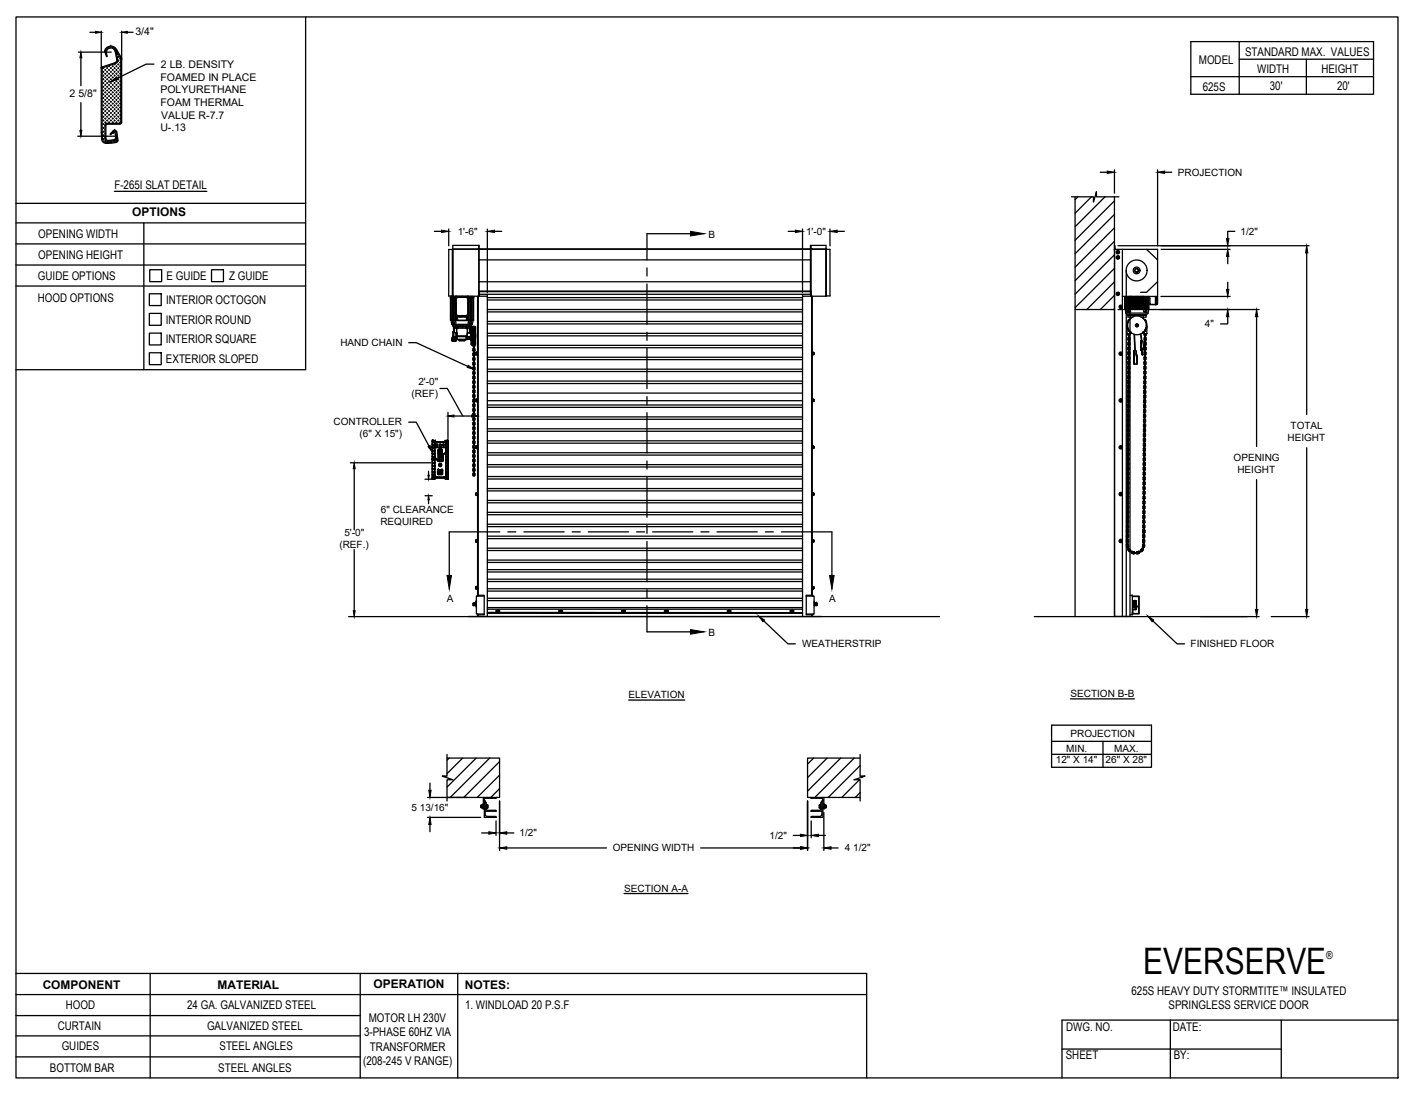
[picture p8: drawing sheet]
<svg xmlns="http://www.w3.org/2000/svg" width="279mm" height="216mm" viewBox="0 0 279 216" stroke-linecap="round" stroke-linejoin="round" font-family="sans-serif">
<defs><g id="words">
<text font-size="7.2" x="225.6" y="192.1">EVERSERVE</text>
<g font-size="2.4">
<text x="245.7" y="11.1">STANDARD MAX. VALUES</text>
<text x="236.6" y="12.7">MODEL</text>
<text x="237.3" y="17.9">625S</text>
<text x="248.1" y="14.4">WIDTH</text>
<text x="250.5" y="17.8">30'</text>
<text x="260.7" y="14.4">HEIGHT</text>
<text x="263.8" y="17.8">20'</text>
<text x="22.6" y="37.3">F-265I SLAT DETAIL</text>
<text x="7.6" y="47">OPENING WIDTH</text>
<text x="26.1" y="42.7">OPTIONS</text>
<text x="7.6" y="51.1">OPENING HEIGHT</text>
<text x="7.5" y="59.6">HOOD OPTIONS</text>
<text x="7.5" y="55.3">GUIDE OPTIONS</text>
<text x="32.9" y="55.3">E GUIDE</text>
<text x="45.2" y="55.3">Z GUIDE</text>
<text x="32.7" y="63.9">INTERIOR ROUND</text>
<text x="32.8" y="60">INTERIOR OCTOGON</text>
<text x="32.7" y="67.8">INTERIOR SQUARE</text>
<text x="32.7" y="71.7">EXTERIOR SLOPED</text>
<text x="8.4" y="195.2">COMPONENT</text>
<text x="42.9" y="195.1">MATERIAL</text>
<text x="73.7" y="195">OPERATION</text>
<text x="91.7" y="195.2">NOTES:</text>
<text x="223.3" y="196.4">625S HEAVY DUTY STORMTITE™ INSULATED</text>
<text x="11.4" y="203.2">CURTAIN</text>
<text x="13" y="199.2">HOOD</text>
<text x="36.9" y="199.1">24 GA. GALVANIZED STEEL</text>
<text x="40.9" y="203.3">GALVANIZED STEEL</text>
<text x="72.8" y="201.7">MOTOR LH 230V</text>
<text x="91.8" y="199.1">1. WINDLOAD 20 P.S.F</text>
<text x="210.4" y="203.6">DWG. NO.</text>
<text x="230.6" y="199.2">SPRINGLESS SERVICE DOOR</text>
<text x="231.4" y="203.4">DATE:</text>
<text x="12.2" y="207.3">GUIDES</text>
<text x="43.3" y="207.2">STEEL ANGLES</text>
<text x="71.8" y="204.5">3-PHASE 60HZ VIA</text>
<text x="73" y="207.3">TRANSFORMER</text>
<text x="210.3" y="209.1">SHEET</text>
<text x="231.6" y="209">BY:</text>
<text x="9.8" y="211.5">BOTTOM BAR</text>
<text x="43.1" y="211.6">STEEL ANGLES</text>
<text x="71.6" y="210.2">(208-245 V RANGE)</text>
</g>
<text font-size="2.2" x="261.7" y="189.3">®</text>
<g font-size="2.1">
<text x="26.7" y="7">3/4&quot;</text>
<text x="31.6" y="15.9">FOAMED IN PLACE</text>
<text x="31.8" y="13.4">2 LB. DENSITY</text>
<text x="13.7" y="19.1">2 5/8&quot;</text>
<text x="31.6" y="18.4">POLYURETHANE</text>
<text x="31.6" y="21">FOAM THERMAL</text>
<text x="31.8" y="23.4">VALUE R-7.7</text>
<text x="31.6" y="25.9">U-.13</text>
</g>
<g font-size="2">
<text x="232.4" y="34.7">PROJECTION</text>
<text x="90.3" y="46.4">1'-6&quot;</text>
<text x="139.8" y="46.9">B</text>
<text x="159" y="46.4">1'-0&quot;</text>
<text x="244.8" y="46.4">1/2&quot;</text>
<text x="237.8" y="64.6">4&quot;</text>
<text x="67.2" y="68.3">HAND CHAIN</text>
<text x="82.5" y="76">2'-0&quot;</text>
<text x="65.8" y="83.8">CONTROLLER</text>
<text x="81.2" y="78.3">(REF)</text>
<text x="70.9" y="86.2">(6&quot; X 15&quot;)</text>
<text x="254" y="87">HEIGHT</text>
<text x="254.7" y="84.6">TOTAL</text>
<text x="243.4" y="90.9">OPENING</text>
<text x="244.2" y="93.3">HEIGHT</text>
<text x="75.1" y="101.3">6&quot; CLEARANCE</text>
<text x="67.9" y="105.8">5'-0&quot;</text>
<text x="75.1" y="103.7">REQUIRED</text>
<text x="67" y="108.2">(REF.)</text>
<text x="88.1" y="118.9">A</text>
<text x="163.6" y="118.9">A</text>
<text x="139.8" y="125.5">B</text>
<text x="158.3" y="127.8">WEATHERSTRIP</text>
<text x="234.9" y="127.8">FINISHED FLOOR</text>
<text x="124" y="137.7">ELEVATION</text>
<text x="211.2" y="137.5">SECTION B-B</text>
<text x="210.4" y="148.3">MIN.</text>
<text x="211.2" y="145.4">PROJECTION</text>
<text x="219.8" y="148.3">MAX.</text>
<text x="208.3" y="150.7">12&quot; X 14&quot;</text>
<text x="218.1" y="150.7">26&quot; X 28&quot;</text>
<text x="81.2" y="160">5 13/16&quot;</text>
<text x="102.5" y="165.1">1/2&quot;</text>
<text x="151.8" y="165.5">1/2&quot;</text>
<text x="120.9" y="168">OPENING WIDTH</text>
<text x="166.7" y="168">4 1/2&quot;</text>
<text x="123.1" y="175.9">SECTION A-A</text>
</g>
</g></defs>
<!-- layer: MOTOR LH -->
<g fill="none" stroke="#000" stroke-width=".25">
<path d="M211.4 38.8h4.4v1.1l.5-2v.9h4.5M212.1 38.8v82.9M212.7 38.8l-.6 .6M215.4 38.8l-3.3 3.3M216.3 37.9h.1M218 38.8l-5.9 5.9M219.9 39.6l-7.8 7.8M219.9 38.8v82.9M88.9 58.8h.1M89 58.8h.1M89 58.7h.1M89 58.7h.3"/>
<path d="M89 58.7v4.5M89 58.4v.3M89.2 58.8h-.3h.3l.1 4.4M89.3 49.2v9.2M89.3 49.2h-.8v9.2h.8M89.3 58.5h.1M89.3 58.4l5.2 .1M89.3 58.5v.2h.5M89.3 58.4v-10h5.2v10.1M89.3 49.1h4.9M89.5 58.7v4.6h-.5M89.5 58.8h-.5v4.4"/>
<path d="M89.5 58.5v.2M89.6 58.8v4.4M89.6 58.7v.1M89.8 59.9v.8M89.8 59v.7zM89.8 58.8h.1M89.8 58.8h-.3v4.4l.3-.1M89.8 59.6v.3M89.8 59.9h.1M89.8 58.7l.1 3.6M89.8 58.8v.2M89.8 58.7h.1"/>
<path d="M89.9 58.9v3.2M89.9 58.6h2.5v3.8h-2.5zM89.9 58.5h.1M90 58.8v3.3M90 58.5l-.2 .2M90 58.9l.2-.2h1.9l.2 .2v3.2l-.2 .2h-1.9l-.2-.2zM90 58.8l-.1 .1 .1-.1M90 58.5h2.3M90.1 58.7l-.1 .1M90.2 58.6l-.1 .1M90.2 58.6l-.1 .1h.1M90.2 58.6v.1"/>
<path d="M90.2 58.6l2 .1M90.2 58.6h1.9M90.6 58.5h.1M91.2 58.5h.1M92.1 58.6l.3 .3M92.1 58.6l.1 .1M92.1 58.6v.1M92.2 58.7l.1 .1M92.3 58.5l.2 .2M92.3 58.8l.1 .1M92.3 58.8v.1M92.3 58.9h.1"/>
<path d="M92.4 58.9v3.2M92.4 58.5h.1M92.4 58.7l.1 3.6M92.5 58.7h.1M92.5 58.8v4.4l-.2-.1M92.5 58.8h.1M92.7 58.7v.1M92.8 58.8v4.4M92.8 58.5v.2h-.3M92.8 58.8v4.4l-.3-.1M92.9 58.7v4.6M93 58.7h.3"/>
<path d="M93 58.5v.2h-.2M93 58.8v4.4M93.1 58.8v4.4M93.3 58.8h.1M93.3 58.8h.2h-.2M93.3 58.5v.2M93.3 58.7v4.6M93.4 58.8v4.4M93.5 58.8h.1M93.5 58.8h-1M93.5 58.8v4.4h-.6M94.2 58.5v59.1"/>
<path d="M94.4 49.1v.1M94.4 58.5v59M94.5 49.2h-5.2M94.5 57.6h.1M94.5 58.5h1.7M94.5 49.2h.1M94.5 57.4h.1M94.5 58.2h.1M94.5 57.8h.1M94.5 58h.1M94.5 57.7h.1M94.5 49.2h65.4"/>
<path d="M94.5 57.6h65.4M94.5 48.4v9.9M94.5 57.4h65.5M94.5 51.3h65.4M94.5 55.6h65.4M94.6 58.1v.4M96.2 58.1v63.6M96.2 58.7h62.1M96.2 59.2h62.1M158.3 58.5l4.7-.1v-10h-3v10.1M158.3 58.1v63.6M159.9 48.4v9.7h-65.4"/>
<path d="M159.9 49.2h.1M159.9 57.4h.1M160 57.9h.1M160 57.7h.1M160 58.1h.1M160 57.4v1.1M160 58.3h.1M160 57.6h.1M160 49.2h3M160.1 49.1v.1M160.1 58.5v59M160.3 49.1v.1"/>
<path d="M160.3 58.5v59M163 49.2h.1M163 49.1l-68.8 .1M163 49.2h.8v9.2h-.8M163 58.4v.1M163 49.2v9.2M219.9 49.2v.1M219.9 48.5v.7M219.9 52h.1M219.9 49.3h.1M219.9 47.6l-7.8 7.8M219.9 42.3l-7.8 7.8"/>
<path d="M219.9 45l-7.8 7.7M219.9 50.3l-7.8 7.8M219.9 53l-7.8 7.7M219.9 55.6l-5.5 5.5M219.9 58.3l-2.8 2.8M219.9 49.2h.1M220.5 57.8l.3 .1-.2 .3-.2-.1zM220.5 49.6l.3 .1-.2 .3-.2-.1zM220.5 50.6l.3 .1-.2 .3-.2-.1zM220.6 50.6l.2 .1zM220.6 51l.2-.1zM220.6 50.6l-.2 .1v.2l.2 .1"/>
<path d="M220.6 49.6l.2 .1zM220.6 50l.2-.1zM220.6 49.6l-.2 .1v.2l.2 .1M220.6 57.8l.2 .1zM220.6 58.2l.2-.1zM220.6 57.8l-.2 .1v.2l.2 .1M220.6 49.6h.1M220.6 50.6l.1 .1M220.6 57.8h.1M220.8 50.7h.1M220.8 50.7v.2v-.1M220.8 50.9h.1"/>
<path d="M220.8 49.7h.1M220.8 49.7v.2v-.1M220.8 49.9h.1M220.8 57.9h.1M220.8 57.9v.2v-.1M220.8 58.1h.1M221.5 49.2v72.4M221.5 58.5h6.9M221.9 58.5v2.4h.6M222 58.5v2.5M222.2 58.5v2.4M222.2 53.4v68.3"/>
<path d="M222.3 58.5v2.4M222.5 58.5v2.5M222.6 58.5v2.4h.3v-.1l.1 .1M222.6 58.5v2.4M222.8 58.5v2.4M222.9 58.5v2.3M223 58.5v63.1h-3.1v-72.4h8.5v10.7l-.2 .2M223 58.5v2.4M223.1 58.5v2.4zM223.2 58.5v2.4zM223.3 58.5l-.1 2.4 .1-2.4M223.5 58.5v2.4"/>
<path d="M223.5 58.5v2.4zM223.8 58.5v2.4zM224 58.5v2.4zM224.3 58.5l-.1 2.4M224.3 53.7l.1-.1 .1 .2h-.2zM224.5 58.5v2.4zM224.6 53.3a.36 .36 0 0 0-.6-.1 .36 .36 0 0 0 .2 .5 .37 .37 0 0 1-.3-.5 .37 .37 0 0 1 .6-.1 .37 .37 0 0 1-.1 .6M224.6 53.4l-.2 .3M224.6 53.3v.1M224.6 53.4h.1M224.6 53.3h.1M224.7 58.5v2.4z"/>
<path d="M225 58.5v2.4zM225.1 58.5l.1 2.4M225.2 58.5v2.4M225.2 58.5v2.4zM225.4 58.5v2.4M225.5 58.5l-.1 2.4M225.7 58.5v2.4M225.8 58.5v2.3M226.1 58.5v2.4M226.2 49.2l2.2 2.1M226.4 58.5v2.4M226.6 58.5v2.4"/>
<path d="M226.7 58.5v2.5l-.2 .8M226.7 58.8h.1M226.8 58.8l.1 .1M226.9 58.9l.1 1.2M228 58.5v1.7l.2-.1M228.2 58.5v1.6M228.4 59.7l-.2 .1M228.4 55.6l-2.2 2.1h-1.1M89 63.2l.1 .8M89.1 64h4.1M89.1 64l.3 .3M89.2 67.3h.1"/>
<path d="M89.2 66.7h.1M89.2 67l.2-.1v.1zM89.2 66.7h.2zM89.2 66.9h.1M89.2 66.9l-.1 .2 .1 .1M89.3 63.2h-.4v-4.4h.4v4.4M89.3 63.2h.2M89.3 66.6v.1M89.3 66.8h.1M89.3 66.8v.1M89.3 67.3h.5M89.3 66.7l-.1 .2"/>
<path d="M89.3 66.7h.1M89.3 66.8l.1 .1M89.3 66.9h.1M89.3 67.3h.2M89.3 63.3h.6l.1 .5h-.7zM89.3 67.1h.1M89.3 63.3h.1M89.4 67.1l.1 .1M89.4 66.6h.1M89.4 67.1l-.2 .1 .2 .1M89.4 66.9l-.2 .1 .1 .3h.5M89.4 66.9h.1"/>
<path d="M89.4 67.3h.1M89.4 66.8v.3M89.4 67.1v.2M89.4 66.5h.1M89.4 66.7h-.1M89.4 67h.1M89.4 66.8v.1M89.4 66.9l.1 .3M89.4 64.3h3.5M89.4 64.3v.1h3.5v-.1M89.4 65.4v1.1M89.4 66.8v.4"/>
<path d="M89.4 63.8h.1M89.4 63.8h.3M89.4 67.3h-.1M89.5 67.3h.1M89.5 67.3h-.2h.2M89.5 63.8h.1M89.5 63.8h.2M89.5 67.3h-.1h.1M89.5 64.4v1.1M89.5 64.5h.1M89.5 64.4v.2M89.5 64.5v.1"/>
<path d="M89.5 67.1h.1M89.5 67l.1 .1M89.5 64.7l.6 .1M89.5 65.5h.1M89.5 67h.1M89.5 66.7v.2M89.5 66.6v.5M89.5 66.6l-.1-.1v.3M89.5 65.5l.1-.8h3.2l.1 .9M89.5 65.5l.1 .1 .5 .1M89.5 66.7h.1M89.5 67.1v.1"/>
<path d="M89.5 66.4h.5M89.6 67.1h.1M89.6 67.3h.1M89.6 67.3h.1zM89.6 67.3h.1h-.1M89.6 63.3l-.1 .6M89.6 67.3h.2M89.6 66.8v.3M89.6 67h.1M89.6 66.7v.4M89.6 63.2h3.1M89.6 67v.1"/>
<path d="M89.6 64.7v.9M89.6 67.1l.1 .1M89.6 66.5v.3M89.6 63.8v.1M89.6 66.5v.2M89.6 66.9h.1M89.7 67.3h.1M89.7 63.8h.1M89.7 67.3h-.1h.1M89.7 67.3h-.1M89.7 66.5v.4zM89.7 66.9v.3"/>
<path d="M89.7 67.2h.1M89.7 63.8v.1l-.3-.1M89.7 66.5h-.1M89.8 67.3h.1M89.8 67.1h.1M89.8 67.1l.1 .1-.1 .1zM89.8 61.6v.5M89.8 62v1.2l.2-.1M89.8 67.1h-.1M89.8 60.7v.2M89.8 61.3v.4M89.8 62.3l.2 .2"/>
<path d="M89.8 60.7h.1M89.8 60.9v.5M89.9 67.2h.1M89.9 62.1l.1 .1M89.9 67.1l-.1 .2M90 67.3h-.1M90 65.8h.1M90 66.9h.1M90 66.7h-.3M90 62.1l.1 .2M90 66.8v.1M90 66.5h-.5v-.9l-.1-.1v1.3"/>
<path d="M90 67.1l-.1 .1M90 65.8v.6M90 62.2l.2 .1M90 62.4v.1M90 64.7v.1h.3v-.1M90 66.4v.4M90 65.8v1.1M90 62.5v.7h.2v-.7M90 63.1h.1M90.1 66.9h.1M90.1 67v.1M90.1 64.8v.9"/>
<path d="M90.1 66.3v.7M90.1 64.8h2.1M90.1 64.8v1.5M90.1 66.3h.1M90.1 65.8h-.1M90.1 65.8h.1M90.1 66.9v.2h-.4M90.1 62.3h.1M90.1 66.4h.1M90.1 65.8v.5M90.1 66.3v.6M90.1 65.7l-.1 .1v1h-.3"/>
<path d="M90.1 66.9l.1 .1h1.9M90.1 66.4v.5M90.2 67h1.9M90.2 63.1h.1M90.2 62.3h.1M90.2 62.4h1.9M90.3 62.5v.7h1.8v-.7M90.6 67v.1M90.6 67h1.1M90.6 67v.2M90.6 67.2h.1M90.6 67.2h1.1"/>
<path d="M91.3 62.5h-.8h.8M91.3 62.5h.1M91.4 62.5h.6zM91.7 67.2h.1M91.7 67v.2M91.8 67l-.1 .1M92 64.7v.1h.3v-.1M92.1 66.4h.1M92.1 66.4l-.2 .3 .2 .3M92.1 66.4v.1M92.1 66.4h.6M92.1 64.8h.1"/>
<path d="M92.1 66.4v-.1h-2v.1h2M92.1 66.8h.1M92.1 66.8l.1 .2M92.1 66.3h.1M92.1 66.7h.6M92.1 67h.1M92.1 66.5h.6M92.1 66.3v.1M92.1 62.3h.1l-.1 .1zM92.1 66.5l-.1 .2 .1 .1M92.1 63.1h.1M92.2 67h-.1"/>
<path d="M92.2 67h.7M92.2 65.7l-.1 .6M92.2 65.7v.1M92.2 64.8v.9M92.3 62.1l.1 .1zM92.3 62.2l-.1 .1M92.3 62.4l-2.3 .1M92.4 62.1l-.3 .2h-2M92.4 62.3h.1M92.5 63.3h.3v.5M92.5 62.4v.8M92.5 62.3l-.2 .2v.7h-.1v-.7"/>
<path d="M92.6 63.8h.3M92.7 63.8h.1M92.7 63.8h.2M92.7 64.7h.1M92.7 65.7h-.5M92.7 64.7v.9M92.7 66.7h.1M92.7 66.6v.1M92.7 66.4v.2zM92.7 66.7v.1M92.7 66.5v.2M92.7 66.5h.1"/>
<path d="M92.7 66.6h.1M92.8 66.6h.1M92.8 66.5v.1M92.8 66.5l-.1 .3M92.8 64.7l-.6 .1M92.8 66.7l.1 .1M92.8 66.5h.1M92.8 66.7h.1M92.8 63.8v.1M92.8 66.6v.1M92.8 66.5v.2M92.8 64.4v1"/>
<path d="M92.9 65.6l-.1 .9M92.9 65.6l-.7 .2M92.9 66.7v.3M92.9 65.6h-.2M92.9 63.3h.4M92.9 63.3h.1v.5h-.2M92.9 63.8h.1M92.9 66.7h-.2M92.9 65.7h.1M92.9 63.8v.1l-.2-.1M92.9 65.6l.1 1.6M92.9 65.6h.1"/>
<path d="M92.9 66.9h.1M92.9 65.5v1.5M93 64.8h.1v2.9h-.1zM93 67.7l.1 .4M93 65.2l-.1 .4M93 67.8l.1 .3M93 63.3h-.5l-.1 .5h.4M93.1 66.6l.1 1.1M93.1 66.3h.1M93.1 66.3l.1 1.4M93.1 64.8v1.5M93.1 64.4l-.1 .4"/>
<path d="M93.1 64.4l.7 .1M93.1 68.1h.2M93.1 64.4l-.1 .3M93.2 67.7h.1M93.2 64.8l-.1 1.1M93.2 64.8h.1M93.2 67.7v.2M93.2 67.7l-.1 .2h.1M93.2 64.7l.1-.1v3.3M93.2 64.7h.1M93.2 64.7v3.1M93.2 67.8h.1"/>
<path d="M93.2 65.2v-.5v3M93.2 66.4v.1M93.2 65.7v-.1v.2M93.2 67.1v.2zM93.2 65.1h.1M93.2 67.4h.1M93.2 66.5h.1M93.2 66.3h.1M93.2 67.3v.5M93.2 67.1v.3M93.2 66.1h.1M93.2 64.6v.2"/>
<path d="M93.2 67.9h.1M93.2 64.6l-.1 .2M93.2 64l-.3 .3M93.2 67.8l.1 .1M93.2 64.7v1.6M93.2 64.6v3.2v-1.5M93.2 65.1v.3zM93.3 64.6v3.3M93.3 72.8l.1 .2M93.3 67.9h.1M93.3 64.6l.2 .4M93.3 64.6h.1"/>
<path d="M93.3 68.9l.1 .5M93.3 65.2l.1 .5M93.3 70.7l.1 .5M93.3 78l.1 .4 .1 .1 .1-.1 .1-.4M93.3 79l.1 .4M93.3 66.6h.1M93.3 66.8h.1M93.3 67.7h.1M93.3 63.3l-.1 .7M93.4 68.2v.1M93.4 66.4h.2M93.4 65.5h.1"/>
<path d="M93.4 71h.2M93.4 72.8v.1M93.4 74.6v.1M93.4 76.5h.1M93.4 78.3v.1M93.4 67.8h.1M93.4 67.6v.2M93.4 68.1h.2M93.4 65h.1M93.4 67.5h.1M93.4 69.2l.1-.1 .1 .1M93.4 68.8h.2"/>
<path d="M93.4 67.9v.1M93.4 65.1h.2M93.4 69.7v.1M93.4 70.6l.2 .1M93.4 72.5h.1M93.4 74.3v.1M93.4 76.1v.1M93.4 77v.1M93.4 77.9l.2 .1M93.4 79.3l.2-.1v.6h-.1M93.4 79.8v.1M93.4 68.7l-.1 .2"/>
<path d="M93.4 67.8l-.1 .2 .1 .4M93.4 66.9l-.1 .1 .1 .5M93.4 65.9l-.1 .2 .1 .5M93.4 65l-.1 .2M93.4 69.6l-.1 .5 .1 .2M93.4 70.5l-.1 .2M93.4 71.4l-.1 .5 .1 .2M93.4 72.4l-.1 .4M93.4 73.3l-.1 .4 .1 .2M93.4 74.2l-.1 .4 .1 .2M93.4 75.1l-.1 .5 .1 .1M93.4 76l-.1 .5 .1 .2"/>
<path d="M93.4 76.9l-.1 .5 .1 .2M93.4 77.8l-.1 .2M93.4 78.7l-.1 .2M93.4 79.7l-.1 .4M93.5 68.3h.1v.6M93.5 65.5h.1v.6h-.2M93.5 72.8l.1 .1v.6h-.2M93.5 74.7h.1v.5M93.5 76.5h.1v.6h-.1M93.5 78.3h.1v.6h-.2M93.5 67.6h.1M93.5 65h.1"/>
<path d="M93.5 67.5h.1M93.5 67.3h.1M93.5 65.2v.2M93.5 66.1v.3M93.5 67.1v.2M93.6 67.3l-.2 .1M93.6 70.1h-.2M93.6 71.9l-.2 .1M93.6 73.8h-.2M93.6 75.6h-.2M93.6 75.2l-.2 .1M93.6 77.4l-.2 .1"/>
<path d="M93.6 68.7l.1 .2M93.6 67.8l.1 .4-.1 .2M93.6 66.9l.1 .4-.1 .2M93.6 65.9l.1 .5-.1 .2M93.6 65l.1 .2M93.6 69.6l.1 .2-.1 .5M93.6 70.5l.1 .2M93.6 71.4l.1 .2-.1 .5M93.6 72.4l.1 .4M93.6 73.3l.1 .2-.1 .4M93.6 74.2l.1 .2-.1 .4M93.6 75.1l.1 .2-.1 .4"/>
<path d="M93.6 76l.1 .2-.1 .5M93.6 76.9l.1 .2-.1 .5M93.6 77.8l.1 .2M93.6 78.7l.1 .2M93.6 79.7l.1 .4M93.6 68.8v.1M93.6 67.9v.1M93.6 65.1v.1M93.6 69.7v.1M93.6 70.6v.1M93.6 72.5h.1M93.6 74.3v.1"/>
<path d="M93.6 75.2v.1M93.6 76.1v.1M93.6 77v.1M93.6 77.9v.1M93.6 79.8v.1M93.6 67.5h.1M93.6 65h.1M93.6 67.6h.1M93.6 67.4v.5h-.1M93.6 66.4v.6h-.2M93.6 65.2l-.1-.4-.1 29h.2M93.6 69.2v.6h-.1"/>
<path d="M93.6 71v.6h-.2M93.6 71.9v.6h-.1M93.6 73.8v.5h-.1M93.6 75.6v.5h-.1M93.6 67.6v.2M93.6 70.1v.6M93.6 77.4v.6M93.6 68.2v.1M93.6 67.3v.1M93.6 66.4v.1M93.6 65.5h.1M93.6 70.1h.1"/>
<path d="M93.6 71v.1M93.6 71.9v.1M93.6 72.8v.1M93.6 73.7v.1M93.6 74.6v.1M93.6 75.6h.1M93.6 76.5h.1M93.6 77.4v.1M93.6 78.3v.1M93.6 67.8h.1M93.6 65.2v.3M93.6 66.1v.3"/>
<path d="M93.6 67.1v.2M93.6 68v.2M93.6 68.9v.3M93.6 69.8v.3M93.6 70.7v.3M93.6 71.6v.3M93.6 72.6v.2M93.6 73.5v.2M93.6 74.4v.3M93.6 75.3v.3M93.6 76.2v.3M93.6 77.1v.3"/>
<path d="M93.6 78v.3M93.6 79v.2M93.6 79.9v.2M93.7 72.8l-.1 .2M93.7 67.9h.1M93.7 67.9l.1 .1M93.7 64.6l-.1 .4M93.7 64.6h.1M93.7 68.9l-.1 .5M93.7 65.2l-.1 .5M93.7 70.7l-.1 .5M93.7 79l-.1 .4"/>
<path d="M93.8 64.5l-.1 3.4M93.8 64.5v3.5M93.8 64.5h.1M93.8 64.5v1.8M93.8 68h-.1M93.8 68h.1M93.8 66.3v1.7M93.8 65.8v.3M93.8 66.5v-.2v.4M93.8 66v.3M93.9 79.1h.1M93.9 78.9h.1"/>
<path d="M93.9 78.9v.2M93.9 69.9h.1M93.9 69.6h.1M93.9 69.6v.3M93.9 69.6l.1 .3M93.9 69.6h.3h-.2M93.9 69.5l.1 .5M94 69.9l.2 .1h-.2zM94 79.1l.2 .1-.2 .1zM94 78.7l.2 .1-.2 .1zM94 78.9v.2M94 69.5h-.1"/>
<path d="M94 78.7v.6M94.1 69.6v.3M94.1 78.9v.2M94.1 69.5h.1M94.1 78.7l.1 .1M94.2 69.5h.1M94.2 69.5v.5M94.2 78.7h.1M94.2 79.3h.1M94.2 70h-.1M94.2 79.2l-.1 .1M94.2 68.2h.1"/>
<path d="M94.2 78.7v.6M96.2 61.1h62.1M96.2 79.9h62.1M96.2 77.6h62.1M96.2 79.1h62.1M96.2 75.2h62.1M96.2 75.7h62.1M96.2 72.9h62.1M96.2 73.3h62.1M96.2 70.5h62.1M96.2 71h62.1M96.2 68.2h62.1"/>
<path d="M96.2 68.6h62.1M96.2 65.8h62.1M96.2 66.3h62.1M96.2 63.4h62.1M96.2 63.9h62.1M96.2 61.6h62.1M160.3 69.4v.7M160.3 78.7v.6M160.3 79.1h.1M160.3 78.8l.1 .4h.1M160.3 78.8h.2v.1M160.3 69.9h.1"/>
<path d="M160.3 69.9l.2 .1M160.3 79.2h.1M160.3 70h.1M160.4 79.1l.1 .1M160.4 78.9h.1v.2M160.4 69.9l.1 .1M160.4 69.6h.1v.3M160.4 78.8h-.1M160.4 69.5l-.1 .1M160.5 69.6l-.1-.1-.1 .4M160.5 69.5v.5M160.5 78.8v.4"/>
<path d="M160.5 79.1h.1M160.5 78.9l.1 .2M160.5 69.9h.1M160.5 69.6l.1 .3M160.6 79.1h.1M160.6 69.9h.1M212.1 61.1h7.8M219.9 60.9l-.1 .2M221.1 69.6l.2 .1zM221.1 70l.2-.1zM221.1 69.6l-.1 .1v.2l.1 .1M221.1 78.8l.2 .1z"/>
<path d="M221.1 79.3l.2-.1zM221.1 78.8l-.1 .1v.3l.1 .1M221.3 69.7v.2v-.1M221.3 78.9v.3v-.2M222 61l.2 .8M222 61h.5M222.2 61.8l.3 .3M222.2 61.8h4.3M222.4 65.8h.6M222.4 64.4v1.4M222.4 61h.6l.1 .5h-.7zM222.5 79.1l.1 .5"/>
<path d="M222.5 62.1h3.7M222.5 62.1v.1h3.7v-.1M222.5 76.2l.1 .5M222.5 61.5h.1M222.5 75.6l.1 .1M222.5 74.6l.1 .2M222.5 74.3v.3M222.5 75.3v.3M222.5 73.7l.1 .2M222.5 71.5l.1 .5M222.5 70.8l.2 .2M222.5 66.1l.2 .2"/>
<path d="M222.6 64.8v.1M222.6 62.2v.4h.5M222.6 65.8v.3M222.6 79.8l-.2 .2M222.6 79.1v.3M222.6 76.9l-.1 .2 .1 .6M222.6 77.9l-.1 .2 .1 .5M222.6 78.9l-.1 .1M222.6 77.5h.1M222.6 78.1h.1M222.6 79h.1M222.6 79.4h.1"/>
<path d="M222.6 80h.1M222.6 78.9v.1M222.6 78.5v.1M222.6 79.4v.6M222.6 77.2v.3M222.6 78.6v.3M222.6 75.6h.1M222.6 74.6v.1M222.6 76.5v.1M222.6 77.1h.1M222.6 75.1l-.1 .2M222.6 74.1l-.1 .2"/>
<path d="M222.6 76l-.1 .2M222.6 75.2h.1M222.6 75.1v.1M222.6 76.2h.1M222.6 75.6v.6M222.6 76.7v.4M222.6 76.5h.1M222.6 77.6v.5M222.6 79.1h.1M222.6 63.3a1.88 1.88 0 0 0 .4 2.4M222.6 63.3h.1M222.6 77.5v.1"/>
<path d="M222.6 76.6v.1M222.6 61v.5M222.6 74.3v.3M222.6 73.7h.1M222.6 74.6h.1M222.6 75.2l.2 .1M222.6 75.2v.4M222.6 79.9v.4h.1M222.6 73.2l-.1 .5M222.6 71.3l-.1 .1M222.6 72.2l-.1 .2 .1 .5M222.7 72.4h.1"/>
<path d="M222.7 72.2v.2M222.7 73.3h.1M222.7 72.8v.5M222.7 72.7h.1M222.7 72.7v.1M222.7 74.3h.1M222.7 73.7v.6M222.7 73.7h.1M222.7 74.7l-.1 .4M222.7 74.7h.1M222.7 76.2h.1M222.7 77.2h.1"/>
<path d="M222.7 78.1h.1M222.7 71.5v.3M222.7 68.6v.3M222.7 68.9v.1M222.7 70.8v.1M222.7 71.8h.1M222.7 71.4h.1M222.7 78l-.1 .5M222.7 68.4l-.2 .2 .2 .5M222.7 69.3l-.2 .2 .2 .6M222.7 70.3l-.2 .5M222.7 69.5h.1"/>
<path d="M222.7 69.1v.4M222.7 69v.1M222.7 69h.1M222.7 70v.5M222.7 69.9h.1M222.7 70.5h.1M222.7 71v.4M222.7 70.8h.1M222.7 71.4h-.1M222.7 73.4h.1M222.7 75.3h.1M222.7 69.5v.4"/>
<path d="M222.7 70.9v.1M222.7 69.9v.1M222.7 71.8v.4M222.7 65.8v.3M222.7 66.7v.4M222.7 70.5v.3M222.7 67v.1M222.7 66.1h.1M222.7 68.6h.1M222.7 68.9h.1M222.7 68h.1M222.7 70.4v.1"/>
<path d="M222.7 74.2v.1M222.7 76.1l-.1 .4M222.7 66.5l-.2 .2 .2 .5M222.7 67.5l-.2 .2 .2 .5M222.7 67.5v.1M222.7 67.1h.1M222.7 67.6h.1M222.7 66.1v.6M222.7 66.7h.1M222.7 68v.6M222.7 72.4v.1M222.7 71.5h.1"/>
<path d="M222.7 63.3a1.92 1.92 0 0 0 .1 2M222.7 63.3h.1M222.7 67.1v.1M222.7 60.9v.1M222.7 65v.1M222.7 67.2v.3M222.7 67.6v.4M222.7 61h3.3M222.7 67h.1M222.7 67.6v.1M222.7 73.3l-.1 .4M222.7 72.3v.5"/>
<path d="M222.7 78v.1M222.7 78.4l-.1 .1M222.7 65.2h.1M222.7 79.9v.5M222.7 65.1v.1M222.7 69.6h.1M222.7 65.3h.1M222.7 77.9l.2 .5-.2 .2M222.7 78.9l.2 .1M222.7 79.8l.2 .5-.2 .2M222.7 76.1l.1 .1M222.7 77.1v.4"/>
<path d="M222.7 78.4v.1M222.7 76.7v.4M222.7 77.1h.1M222.7 77.6v.5M222.7 77.5h.1M222.7 77.5v.1M222.7 78.6v.4M222.7 78.4h.1M222.7 78.4v.2M222.7 79h.1M222.7 79.4v.6M222.7 79.4h.1"/>
<path d="M222.7 61.6h-.2h.3M222.7 75.1l.2 .2M222.7 76l.2 .5-.2 .2M222.7 76.9l.2 .6-.2 .2M222.8 72.3v.1M222.8 74.3h.1M222.8 73.7h.1M222.8 73.7v.1M222.8 74.7v.5M222.8 74.7h.1M222.8 75.2h.1M222.8 76.2h.1"/>
<path d="M222.8 75.6h.1M222.8 75.6v.6M222.8 76.5h.1M222.8 76.5l-.1 .2M222.8 61.5h.1M222.8 76.2l-.1 .4M222.8 73.8v.5M222.8 75.2v.4M222.8 78.1v.3M222.8 79.1v.3M222.8 75.6h-.1M222.8 63.2l-.2 .1"/>
<path d="M222.8 74.1l.1 .2M222.8 73.2l.1 .5M222.8 72.2l.1 .5-.1 .2M222.8 69.5h.1M222.8 70.4v.1M222.8 71.4h.1M222.8 74.6v.1M222.8 73.7h-.1M222.8 71.8h-.1M222.8 72.7l-.1 .1M222.8 71.8v.6M222.8 71.8h.1"/>
<path d="M222.8 71v.4M222.8 70.8h.1M222.8 70.8v.2M222.8 72.7v.6h-.1M222.8 72.7h.1M222.8 63.2h.1M222.8 74.3v.4M222.8 69.4l.1 .1M222.8 70.3l.1 .5-.1 .2M222.8 71.3l.1 .1M222.8 66.7h.1M222.8 67.6v.4"/>
<path d="M222.8 68.9v.1M222.8 68v1M222.8 68h.1M222.8 69v.5M222.8 69h.1M222.8 69.5v.1M222.8 69.9v.6M222.8 69.9h.1M222.8 70.5h.1M222.8 70.5l-.1 .4M222.8 65.3l.4 .4M222.8 71.5v.3"/>
<path d="M222.8 72.4v.3M222.8 73.4v.3M222.8 66.5l.1 .5-.1 .2M222.8 68.4l.1 .2M222.8 67v.1M222.8 66.1h.1M222.8 67.1v.1M222.8 67.6h.1M222.8 67.1h.1M222.8 66.1v.2M222.8 66.3v.4M222.8 65.3h.1"/>
<path d="M222.8 67.6l.1 .1M222.8 69.6l-.1 .3M222.8 60.9v-2.4v2.4M222.8 65.3v.1M222.8 67.2v.3M222.8 65.8v.3M222.8 66.7v.4M222.9 79.1l-.2 .5M222.9 75.6l-.2 .1M222.9 73.7l-.1 .2M222.9 74.3l-.1 .5M222.9 75.3v.3"/>
<path d="M222.9 68.9l-.1 .2M222.9 71.5l-.1 .5M222.9 66.1l-.1 .2M222.9 68l-.1 .2M222.9 69.6l-.1 .5M223 65.7v.1M223 60.9h.1M223 65.7h.1M223 65.8h.1M223.1 62.6h.1M223.1 62.6v.3M223.1 60.8h.1"/>
<path d="M223.1 62.6l.2 .1M223.1 65.7h.1M223.2 65.7h.1M223.3 60.8h.2M223.5 62.6h.1M223.5 62.6h-.4M223.5 60.8h.2M223.7 60.9v-2.4l.1 2.4M223.7 69.3l.2-.1-.1 .1M223.8 69.5v.1M223.8 69.7h.1M223.8 69.9h.1"/>
<path d="M223.8 69.6h.1M223.8 70.1h.1M223.8 69.9v.1M223.8 69.8v.1M223.8 69.8h.1M223.8 69.5h.1M223.8 69.4h.1M223.8 69.4v.1M223.8 70h.1M223.8 70.4h.1M223.8 70v.1M223.8 70.3h.1"/>
<path d="M223.8 69.7v.1M223.8 70.2h.1M223.8 69.3v1.9M223.8 70.5h.1M223.8 70.6h.1M223.8 70.7h.1M223.8 70.5v.1M223.8 70.8h.1M223.8 71h.1M223.8 70.9v.1M223.8 70.9h.1M223.8 70.3v.1"/>
<path d="M223.8 71.2v.1M223.8 71.2h.1M223.8 71.3h.1M223.8 71.1h.1M223.8 71.1v.1M223.8 70.6v.1M223.8 66l.1 3.2M223.8 60.8h.9M223.8 70.7v.1M223.8 70.1v.1M223.8 71.5h.1M223.8 71.4h.1"/>
<path d="M223.8 71.3v.1M223.8 71.8h.1M223.8 71.7v.1M223.8 71.7h.1M223.8 71.4v.1M223.8 71v.1M223.8 70.8v.1M223.8 71.6v.1M223.8 70.3v1.4M223.8 71.6h.1M223.8 71.8l.1 .1M223.8 71.8v.1"/>
<path d="M223.9 71.9h.1M223.9 66l.1 3.2h-.1M223.9 69.2h.1M224 60.9v-2.4v2.4M224 69.2l.2 .1 .2 2.5M224.2 69.6h.1M224.2 69.7h.1M224.2 69.8h.1M224.2 69.6v.2M224.2 69.8v.1M224.2 69.9h.1M224.2 70.1h.1"/>
<path d="M224.2 70h.1M224.2 69.9v.2M224.3 70.4h.1M224.3 70.5h.1M224.3 70.3h.1M224.3 70.2v.2M224.3 70.6h.1M224.3 70.4v.1M224.3 70.8h.1M224.3 70.7h.1M224.3 70.6v.1M224.3 70.4v.2"/>
<path d="M224.3 64.2h.1M224.3 64.2v.1M224.3 70.9h.1M224.3 71.1h.1M224.3 70.8v.3M224.3 71.3v.1M224.3 64.2l.1 .1M224.3 71.2v.1M224.3 71.4v.1M224.4 64.2h-.1M224.4 64.3h-.1M224.4 64.2h.1"/>
<path d="M224.4 71.8h.1M224.4 71.8l-.5 .1M224.5 60.9v-2.4v2.4M224.7 60.9v-2.4v2.4M224.7 60.8h.2M224.9 60.9v-2.4l.1 2.4M225 60.8h.1M225 65.9l.2 1.4M225.1 67.6h.1M225.1 67.5h.1M225.1 67.5v.1M225.1 67.5v.3"/>
<path d="M225.1 67.7h.1M225.1 67.8h.1M225.1 67.9h.1M225.1 67.8v.1M225.1 67.7v.1M225.1 68h.1M225.1 67.9v.1M225.1 68.1h.1M225.1 68v.1M225.1 65.9l.2 1.4h-.1M225.1 67.9v.4M225.1 68.2h.1"/>
<path d="M225.1 68.2l.1 .1M225.1 68.3h.1M225.2 68.3h.1M225.2 68.4h.1M225.2 68.2h.1M225.2 68.4v.1M225.2 68.5h.1M225.2 68.3v.1M225.2 62.6h.4M225.2 68.2v.5M225.2 68.6h.1M225.2 68.7h.1"/>
<path d="M225.2 68.6v.1M225.2 67.3l-.1 .2v.4M225.2 68.8h.1M225.2 68.9h.1M225.2 67.3h.1M225.2 68.7v.1M225.2 68.8v.1M225.2 62.6h.1M225.2 68.6l.1 .7M225.2 60.8h.2M225.2 69h.1M225.2 69.1h.1"/>
<path d="M225.2 68.9v.1M225.2 69v.1M225.3 69.1h.1M225.3 69.2h.1M225.3 69.2v.1M225.3 69h.1M225.3 69.1v.1M225.3 69.3h.1M225.3 69h-.1M225.3 69.4h.1M225.3 69.4v.1M225.3 69.3v.1"/>
<path d="M225.3 69.3v.4M225.3 69.7h.1M225.3 69.6h.1M225.3 69.5h.1M225.3 69.5v.1M225.3 69.9h.1M225.3 69.8h.1M225.3 69.7v.1M225.3 69.8v.1M225.3 69.6v.3M225.3 69.9v.1M225.3 67.3l.2 .1"/>
<path d="M225.3 70h.1M225.4 70h.1M225.5 65.7h.1M225.5 60.8h.1M225.5 67.4l.3 2M225.6 65.7h.1M225.6 62.6l-.2 .1M225.6 60.9v-2.4l.1 2.4M225.6 65.7l.1 .1M225.7 62.6l-.1 .3M225.7 65.8h.1M225.7 79.4l.1 .2"/>
<path d="M225.7 76.2l.1 .5M225.7 68.5h.1M225.7 68.6h.1M225.7 68.5v.2M225.7 68.6v.1M225.7 75.6l.1 .2M225.7 73.4l.1 .5M225.7 68.7h.1M225.7 68.8h.1M225.7 68.7v.1M225.7 60.9v-.1l.4 .1v-2.4v2.5M225.7 71.8l.1 .2"/>
<path d="M225.7 72.7l.1 .2M225.7 68.9h.1M225.7 71.5v.3M225.7 72.4v.3M225.7 70.9l.2 .1M225.7 68.6l.2 .5M225.7 70h-.3M225.7 61h.6v.5h-.7zM225.7 67l.2 .2M225.7 68l.2 .2M225.7 66.1l.2 .2M225.8 65.8v.3"/>
<path d="M225.8 66.7v.4M225.8 77.5v.1M225.8 79.4h.1M225.8 77.9l-.1 .2 .1 .5M225.8 78.9l-.1 .5M225.8 79.8l-.1 .2 .1 .5M225.8 79.4v.6M225.8 79.4v.1M225.8 78.5v.5M225.8 78.5h.1M225.8 79.1h.1M225.8 75.3v.3"/>
<path d="M225.8 76.2v.4M225.8 79v.1M225.8 75.6h.1M225.8 80h.1M225.8 79h.1M225.8 78.1v.4M225.8 79v.4M225.8 80v.4M225.8 75.1l-.1 .5M225.8 76l-.1 .2M225.8 77l-.1 .2 .1 .5M225.8 78.1h.1"/>
<path d="M225.8 77.6v.5M225.8 77.6h.1M225.8 77.2h.1M225.8 77v.2M225.8 76.6v.4M225.8 76.6h.1M225.8 76.2h.1M225.8 75.8v.4M225.8 75.6v.2M225.8 75.6v.1M225.8 74.3v.4M225.8 72.4v.3"/>
<path d="M225.8 73.4v.3M225.8 73.7h.1M225.8 72.7v.1M225.8 77.5h.1M225.8 77.2h.2l-.1 .4M225.8 75.3h.1M225.8 74.1l-.1 .2 .1 .5M225.8 73.2l-.1 .2M225.8 71.3l-.1 .2M225.8 72.2l-.1 .2M225.8 74.8v.5M225.8 74.7h.1"/>
<path d="M225.8 73.9v.4M225.8 73.7v.2M225.8 74.3h.1M225.8 73.7v.1M225.8 73.4h.1M225.8 72.9v.5M225.8 72.8h.1M225.8 65.3h.1M225.8 72.8v.1M225.8 74.7v.1M225.8 69.7l.1 .2M225.8 72.4h.1"/>
<path d="M225.8 68.9l.1 .1M225.8 70.9h.1M225.8 74.7h.2M225.8 73.7h.2M225.8 74.3h.2M225.8 72.8h.2M225.8 73.4h.2M225.8 71.4v.4M225.9 68.4l-.2 .2M225.9 69.4l-.2 .2 .2 .5M225.9 70.3l-.2 .6M225.9 72.4h.1"/>
<path d="M225.9 71.9v.5M225.9 72.4h-.1M225.9 71.9h.1M225.9 71.4h.1M225.9 71v.4M225.9 70.9h.1M225.9 71.4l.1 .1M225.9 70v.5M225.9 70.5h.1M225.9 70h.1M225.9 69.4v.2M225.9 69.6h.1"/>
<path d="M225.9 69.5v.1M225.9 69.9h.1M225.9 70.9v.1M225.9 63.2h.1M225.9 67.7v.3M225.9 68.6v.4M225.9 69.9h-.1M225.9 68v.1M225.9 66.1h.1M225.9 69h.1M225.9 69.5v.5M225.9 70.5l-.1 .4"/>
<path d="M225.9 77.1l-.1 .5M225.9 75.2l-.1 .1M225.9 76.2h-.1M225.9 66.5l-.2 .2M225.9 67.5l-.2 .5M225.9 69v.4M225.9 68.2v.4M225.9 68h.1M225.9 68.6h.1M225.9 68.6h-.1M225.9 67.7h.1M225.9 67.2v.5"/>
<path d="M225.9 67.1h.1M225.9 66.7h.1M225.9 67.1v.1M225.9 68.1v.1M225.9 65.8v.3M225.9 66.7h.1v.4h-.1M225.9 66.7v.4M225.9 67.6v.1M225.9 73.3l-.1 .1M225.9 63.2l.2 .1M225.9 79v.1M225.9 80h.1"/>
<path d="M225.9 66.1v.6M225.9 65.3h.1M225.9 65.2v.1M225.9 65.3l-.4 .4M225.9 78.9l.2 .5M225.9 79.8l.2 .5-.2 .2M225.9 75.2l.1 .1M225.9 76.2h.1M225.9 78.1l.1 .3M225.9 79.4h.1M225.9 79.4v.2M225.9 79.1h.1"/>
<path d="M225.9 78.5v.1M225.9 79h.1M225.9 77.5h.1M225.9 77.5v.6M225.9 78.1h.1M225.9 61.5h.1M225.9 61.6h.3h-.2M225.9 78.6v.4M225.9 79.6v.4M225.9 76.6h-.1M225.9 79.4v.1M225.9 75.1l.2 .2"/>
<path d="M225.9 76l.2 .2M225.9 77l.2 .5-.2 .2M225.9 77.9l.2 .5-.2 .2M226 72.4h-.2M226 73.3v.1M226 75.6l-.1 .1M226 76.5l-.1 .1M226 77.2h.1M226 77.1v.1M226 76.6h.1M226 75.6v.6M226 75.6h.1"/>
<path d="M226 76.2h.1M226 75.3h.1M226 74.7v.1M226 74.8v.5M226 74.7h.1M226 74.3h.1M226 65.3h.1M226 79.1v.3M226 74.1l.1 .6-.1 .1M226 73.2l.1 .2M226 72.2l.1 .2M226 69.5v.1"/>
<path d="M226 71.8l-.1 .1M226 73.7l-.1 .1M226 72.7v.1M226 76.2v1M226 73.7h.1M226 73.7v.2M226 73.4h.1M226 72.8v.1M226 72.8h.1M226 72v.4M226 71.9h.1M226 71.9v.1"/>
<path d="M226 72.4h.1M226 71.8v.1M226 71.4v.1M226 65.1h.1M226 72.9v.4M226 73.9v.4M226 72.4v.3M226 73.3v.4M226 75.3v.3M226 69.4l.1 .5-.1 .2M226 70.3l.1 .6M226 71.3l.1 .5"/>
<path d="M226 67.6v.1M226 69.9v.1M226 70.9h.1M226 70.9v.6M226 70v.5h-.1M226 69.9h.1M226 69v.6M226 69h.1M226 68.6h.1M226 67.1h.1M226 74.3v.4M226 63.3a1.89 1.89 0 0 1 .2 1.4"/>
<path d="M226 63.3h.1M226 60.9v.1M226 66.5l.1 .2M226 67.5l.1 .5M226 68.4l.1 .2M226 68v.1M226 68v.6M226 68h.1M226 67.2h.1M226 66.1v.6M226 66.1h.1M226 68.6v.4"/>
<path d="M226 71.5v.3M226 67.1v.1M226 67.2v.4M226 69.6v.3M226 70.5v.4M226 65.1v.1M226 65.8v.3M226 67.7v.3M226.1 79.4l-.2 .2M226.1 65v.1M226.1 75.6l-.2 .2M226.1 63.3a1.99 1.99 0 0 1-.5 2.4"/>
<path d="M226.1 63.3h.1M226.1 61v.5M226.1 76.2l-.2 .5M226.1 75.3v.3M226.1 70.9l-.1 .1M226.1 71.8l-.1 .2M226.1 73.4l-.1 .5M226.1 72.5l-.1 .4M226.1 62.2v.4h-.5M226.1 64.7l.1 .1M226.1 67l-.1 .2M226.1 68l-.1 .2"/>
<path d="M226.1 68.6l-.1 .5M226.1 60.9h.6M226.1 61h.6M226.2 65.8l-.2 .5M226.2 64.7l-.3 .6M226.2 66.7v.4M226.2 64.9h.1M226.2 61.5h.1M226.2 64.9l.1-.5v1.4h-.6M226.5 61.8l-.3 .3M226.9 60l.1 .1M226.9 60l1.1 .1"/>
<path d="M227 60.1h.1M227 60.1h1M227.4 60.1h.1M85.3 87h.1M85.3 90.7h.1M85.3 94.5h.1M85.3 88.3h.1M85.3 93.4v.9l.5-.2v-.3h-.5M85.3 94.3h.1M85.3 94.3v.2v-.2M85.3 94.4h.1M85.3 87v.2"/>
<path d="M85.3 87v1.3M85.3 87.2v.6M85.3 87.8h.1M85.3 87.2h.1M85.3 87.1h.2v.1M85.3 87.1v.1M85.3 87.1h.1M85.3 87v.1M85.3 89v1.7l.5-.2v-.3M85.3 89h.1M85.3 90.7h.3M85.3 88.3v.7"/>
<path d="M85.3 89v.6M85.3 89.6h.1M85.3 88.4h.1M85.3 87.5h.1M85.3 87.5v6.5M85.3 87l.2 .1M85.3 87.1v.2M85.3 87.8v.5M85.3 90.7h.8M85.3 87.1l.1 .1M85.3 90.8h.5zM85.3 90.8h.1"/>
<path d="M85.3 91.4h.1M85.3 90.7v2.7h.5v-.2M85.3 91.4h.5v.6h-.5M85.3 92h.1M85.3 92h.5v.6h-.5M85.3 92.6h.1M85.3 92.6h.5v.6h-.5M85.3 93.2h.1M85.3 92h.5M85.3 92.6h.5M85.3 93.2h.5h-.5M85.3 93.8h.1"/>
<path d="M85.3 93.8h.5M85.3 87.8h.5v.5h-.5M85.3 87.8h.5v-.5l-.5-.1v1.1M85.3 87l.1 .1M85.3 90.2h.5zM85.3 90.2h.1M85.3 89.6h.5h-.5M85.3 88.3h.5zM85.3 88.3h1.5M85.3 93.2h.5M85.3 89.6v4.7M85.3 88.3h.5"/>
<path d="M85.3 90.8h.5M85.3 90.2h.5M85.3 91.4h.5M85.3 89.6h.5M85.3 87.8h.5M85.3 89h.5M85.4 94.5h.1M85.4 87h.1M85.4 87.1h.1M85.4 87v.1M85.4 88.3h.1M85.5 94.5h-.1"/>
<path d="M85.5 87.1h.1M85.5 94.2l-.2 .1M85.5 94.5h.1M85.5 94.3v.2l-.2-.1M85.5 87.3h.1M85.5 87.2l-.1 .1M85.5 87.2v.1M85.5 87.1v.2M85.5 94.5l.2 .1M85.5 94.5h-.2M85.5 94.4h.1M85.5 94.2h2.7"/>
<path d="M85.5 87.1v.1M85.5 94.2h.1M85.5 94.2v.1M85.5 94.2v.3M85.5 87.3h1.1M85.5 94.3v.2M85.5 94.4v.1M85.5 94.4a.34 .34 0 0 0 .6-.1h1.6a.34 .34 0 0 0 .5 .1M85.6 94.2h.1M85.6 94.2h2.6M85.6 87.3h.1M85.6 87.3h-.1"/>
<path d="M85.6 87.3h2.6M85.6 90.7h.1M85.6 90.6h.2M85.6 87.1h.2zM85.6 94.4h.2zM85.6 90.6v.1M85.6 94.6h.1M85.6 90.7l.2 .1M85.6 90.6h.1M85.6 90.5l.1 .1zM85.6 87h.1M85.7 90.5h-.1"/>
<path d="M85.7 94.2h.1M85.7 94.6h.1M85.7 87h.1M85.7 87l-.2 .1M85.7 90.5h.1M85.7 90.5v.1M85.7 90.6h.1M85.7 86.9l.2 .1M85.7 90.5l-.1 .1M85.8 90.7h.1M85.8 88.3h.1M85.8 90.8h.1"/>
<path d="M85.8 91.4h.1M85.8 90.7v3.5v-.4M85.8 93.8h.1M85.8 93.2h.1M85.8 92.6h.1M85.8 92h.1M85.8 90.8v.6h-.5M85.8 94.2h.1M85.8 90.7h.4l.5 .4h.6l.2-.3M85.8 90.6h.1M85.8 94.2h-.3M85.8 87.8h.1"/>
<path d="M85.8 87.8v-.5v1M85.8 87.3v1M85.8 87.3h.1M85.8 88.3h1h-1M85.8 90.2h.1M85.8 90.5h.1M85.8 89h.1M85.8 89.6h.1M85.8 88.3h-.5v.7M85.8 90.5l-.2 .1M85.8 89.6h-.5h.5M85.8 90.5v.1"/>
<path d="M85.8 88.3v2.2M85.8 90.7h.3M85.8 88.3h.9l.1 .2 .2-.2h.9v1.2l-.4 .2-.1 1.3-.7 .1-.9-.6M85.8 89h-.5h.5M85.8 88.4h.1M85.8 88.4h-.5h.5M85.8 88.3h1M85.8 87.8v2.7M85.8 88.3h-.5M85.8 90.6v.1M85.8 90.6v3.6M85.9 94.4h.1"/>
<path d="M85.9 94.5l-.2 .1M85.9 87h.1M85.9 87l-.1 .1M85.9 87v.1M85.9 94.2h.1M85.9 87.1l.2 .1M85.9 87.1h.1M85.9 94.4l-.1 .1M85.9 94.2h.4M86 87.8a.17 .17 0 0 0 .2 .2 .17 .17 0 0 0 .1-.2M86 87.8a.17 .17 0 0 1 .2-.1 .17 .17 0 0 1 .1 .1M86 87.8l.3-.1v.2"/>
<path d="M86 94.2h.1M86.1 94.3l-.2 .1M86.1 87.2h1.6M86.1 94.3h1.6M86.1 90.7h.1M86.1 90.7l.2 .1M86.2 94.2h.1M86.3 94.2h-.3M86.3 94.2h.5M86.3 94.2h.1M86.3 93.2h.1M86.3 93.3h.1"/>
<path d="M86.3 90.8h.1M86.3 87.8h.1M86.3 93.2v.1M86.3 90.8l.1 .1M86.4 93.2h.1M86.4 93.3h.1M86.4 90.8v.1M86.4 93.2v.1M86.4 92.8h.1M86.4 93.5h.1M86.4 93.5l.1 .2M86.4 92.8v.4"/>
<path d="M86.4 93.3v.3M86.4 90.9h.1M86.4 90.9l.3 .2M86.4 93.1v.2M86.4 93.1h.1M86.4 93.1v.1M86.4 94.2h.4M86.4 93.1l.2 .1M86.4 93.1h.7M86.5 89.5h.1M86.5 88.9h.1M86.5 88.9a.39 .39 0 0 1 .4-.3 .39 .39 0 0 1 .3 .3"/>
<path d="M86.5 88.9v.6M86.5 88.9a.37 .37 0 0 1 .3-.3 .37 .37 0 0 1 .4 .3M86.5 93.2h.1M86.5 93.1h.1M86.5 93.3h-.1M86.5 93.3h.1M86.5 90.9h.1M86.5 88.9v1.9M86.5 93.1v.1M86.5 92.7l-.1 .1M86.5 92.7h.7h-.7M86.5 92.7h.1"/>
<path d="M86.5 92.7l-.1 .5M86.5 93.6l.7 .1M86.5 92.7h.7M86.6 93.2h.1M86.6 93.3h.1M86.6 93.1v.1M86.6 93.1a.3 .3 0 0 1 .4-.1 .3 .3 0 0 1 0 .4l.1-.1M86.6 88.7l.4-.1 .2 .2v2.1h-.7zM86.6 93.1h.1M86.6 93.3l.1 .1M86.6 93.1a.28 .28 0 0 1 .3-.2 .28 .28 0 0 1 .2 .2M86.6 93.3l.3 .2"/>
<path d="M86.6 93.1a.29 .29 0 0 1 .3-.2 .29 .29 0 0 1 .2 .2M86.6 93.3a.29 .29 0 0 0 .3 .2 .29 .29 0 0 0 .2-.2M86.6 93.3h.5M86.6 93.1h.5M86.7 88.6h.3l.2 .3v2h-.7v-2zM86.7 91.1h.1M86.7 93.4h.1M86.7 91.1h.4M86.7 91.8h.1M86.7 87.8a.16 .16 0 0 0 .2 .1 .16 .16 0 0 0 0-.2 .16 .16 0 0 0-.2 .1M86.7 91.7l.1 .1h-.2zM86.7 87.8l.2-.1 .1 .2"/>
<path d="M86.7 91.7h.1M86.8 91.8h.1M86.7 91.7v.1M86.7 91.6l.3 .3zM86.7 88.3h.1M86.7 91.6h.1M86.8 91.6l.1 .1M86.8 91.6h.1M86.8 88.3h.1M86.8 88.3v.2l.2-.2M86.8 88.4h.1M86.8 88.4l.1 .1 .1-.1"/>
<path d="M86.8 88.3v.1M86.8 94.2h.1M86.8 91.8h-.2l.1-.1 .1 .1h-.1M86.8 91.7l.1 .2M86.8 88.3l.1 .2zM86.8 91.7h.1M86.8 90.4l.2 .1-.2 .2zM86.8 88.8l.2 .2-.1 .1-.2-.1zM86.8 88.8l.1 .3-.2-.2zM86.8 88.3l.1 .1M86.9 88.4h.1M86.9 88.3v.1"/>
<path d="M86.9 91.7h.1M86.9 91.7l.1 .2M86.9 91.9h.1M86.9 94.2h-.1M86.9 91.8h.1M86.9 88.4h-.2l.1 .1 .2-.1M86.9 94.2h.5zM87 93.2h.1M87 88.3h.1M87 88.4h.1M87 91.9h.1M87 88.3v.1"/>
<path d="M87 93.3h.1M87 91.8h.1M87 91.7h.1M87 91.7v.1M87.1 93.3h-.1M87.1 93.1h.1M87.1 93.2v.1h-.7M87.1 93.2h-.2M87.1 93.1v.1M87.1 93.3h.1M87.1 93.1v.2M87.1 91.7h.1"/>
<path d="M87.1 91.7l-.2 .1 .1-.1M87.1 94.2h.3M87.1 91.1h.1M87.2 92.7l.1 .1M87.2 92.7h.1M87.2 93.6v.1M87.2 90.9h.1M87.2 88.9v1.9M87.2 88.9h.1M87.2 88.9v.6M87.3 93.5l-.1 .2M87.3 92.8v.8h-.9v-.3"/>
<path d="M87.3 92.8h.1M87.3 93.5h.1M87.3 92.8v.8M87.4 87.8a.18 .18 0 0 0 .2 .2 .18 .18 0 0 0 .1-.2M87.4 87.8h.1M87.4 87.8a.17 .17 0 0 1 .1-.1 .17 .17 0 0 1 .2 .1M87.4 87.8l.2-.1 .1 .2M87.4 90.8l-.3 .3M87.4 94.2h.2M87.4 89.9v.9M87.4 94.2h.4M87.5 89.9h.1"/>
<path d="M87.5 90.8h.1M87.5 90.8l-.4 .3M87.5 94.2h.1M87.6 94.3l.2 .1M87.7 94.3h.1M87.7 94.2h.1M87.8 87.1l-.2 .1M87.8 94.4h.1M87.8 87.1h.1M87.8 94.5l.3 .1M87.8 89.5h.1M87.8 89.5l-.2 .1-.1 .3"/>
<path d="M87.8 89.5l-.2 .1-.2 .3M87.8 94.5h.1M87.8 94.2h.1M87.9 94.4l-.1 .1M87.9 94.5h-.1M87.9 87.1h-.1M87.9 89.4h.2M87.9 89.5h.1M87.9 89.4h.1M87.9 94.2h.2M87.9 89.4v.1M87.9 88.3h.1"/>
<path d="M87.9 87.3h.1M87.9 94.2h.1M87.9 90.8h.1M87.9 90.8h.5zM87.9 90.2h.1M87.9 91.4h.1M87.9 91.4h.5h-.5M87.9 89.6h.1M87.9 89.6v1.2M87.9 90.8v1.2M87.9 92h.1M87.9 92.6h.1"/>
<path d="M87.9 93.2h.1M87.9 93.8h.1M87.9 93.8v.4M87.9 90.8v.6h.5M87.9 89.6h.5h-.5M87.9 89.5l-.3 .1-.1 .3M87.9 92.6h.5zM87.9 94.2h.3M87.9 87.8h.1M87.9 87.8v-.5v1M87.9 87.8h.5M87.9 88.3l.5 .1"/>
<path d="M87.9 89h.1M87.9 89v.3l.5 .2M87.9 89.3h.1M87.9 89.3l.2 .1M87.9 89.3v.1M87.9 88.4h.1M87.9 88.4h.5M87.9 88.3h.5M87.9 87.1h.2zM87.9 93.2h.5M87.9 87.3v2M87.9 89.5v4.7"/>
<path d="M87.9 90.8h.5M87.9 90.2h.5M87.9 91.4h.5M87.9 89.6h.5M87.9 92h.5M87.9 92.6h.5M87.9 93.8h.5M87.9 89h.5M88 94.4h.1zM88 89.4h.1M88 86.9l-.2 .1M88 89.3v.1"/>
<path d="M88 87h.1M88 89.3l.1 .1M88 89.3h.1M88 86.9l.2 .1M88.1 94.2h.1M88.1 94.6h.1M88.1 89.4h.1M88.1 89.4h-.1M88.1 89.4h-.2M88.1 94.2h-.3M88.1 89.5l-.2 .1h.5M88.1 89.5h.1"/>
<path d="M88.1 89.4l-.1-.1-.1 .2M88.1 89.4v.1M88.1 89.4l.3 .1M88.1 86.9l.1 .1M88.2 94.2h.1M88.2 87.3h-.3M88.2 87.3h.1M88.2 94.4l.1 .1M88.2 94.2l.2 .1M88.2 94.2v.3h.2M88.2 94.2v.3v-.2M88.2 87.3h-.3v.5h.5"/>
<path d="M88.2 87.2v-.1v.2M88.2 87.2v.1M88.2 94.4h.1M88.2 94.5l-.1 .1M88.2 94.5h.1M88.2 87.1h.1M88.2 87.1l-.2-.1-.3 .2h-1.6l-.4-.2-.2 .1M88.2 87.1h.2M88.3 87.3h.1M88.3 87.3l.1-.1v1.1h-.5M88.3 87.3h-.1M88.3 94.5h.1"/>
<path d="M88.3 87.1h.1M88.3 87h.1M88.3 87v.1M88.3 88.3l.1 .1M88.4 87h.1M88.4 94.5h.1M88.4 87v.1M88.4 88.4h.1M88.4 90.8h.1M88.4 90.2h.1M88.4 91.4h.1M88.4 89.5v3.9h-.5v-.2h.5"/>
<path d="M88.4 93.2h.1M88.4 92.6h-.5v.6h.5M88.4 92.6h.1M88.4 92h-.5v.6h.5M88.4 92h.1M88.4 91.4h-.5v.6h.5M88.4 90.2h-.5v.6M88.4 89.6h-.5v.6h.5M88.4 89.6h.1M88.4 89.5h.1M88.4 89.5v4.8M88.4 93.8h-.5v.3l.3 .1"/>
<path d="M88.4 93.8h.1M88.4 93.8h-.5M88.4 87.8h.1M88.4 87.8h-.5v.5M88.4 87h-.2v.3M88.4 88.3h.1M88.4 89h.1M88.4 89v.5M88.4 94.3h.1M88.4 94.3v.2v-.2M88.4 94.4l-.2 .1M88.4 94.4h.1"/>
<path d="M88.4 87.1v.7M88.4 87.1v-.1v1.3M88.4 87.2l-.2 .1M88.4 87.2h.1M88.4 87.1h.1M88.4 88.3v.1M88.4 88.3v5.7M88.4 87.1v.2M88.4 87.8v.5M88.4 88.4v5.9M88.4 89.5h-.6M88.4 88.3h-1.7"/>
<path d="M88.4 88.4v.6M93.3 80.1l.1 .2M93.3 86.5l.1 .2M93.3 88.3l.1 .2M93.3 91l.2 .2 .2-.2M93.3 85.3l.1 .5M93.3 87.1l.1 .5M93.4 80.1v.1M93.4 82.8v.1M93.4 84.7h.1M93.4 86.5v.1M93.4 91v.1"/>
<path d="M93.4 92h.1M93.4 81.6h.2M93.4 82.5v.1M93.4 84.3v.1M93.4 85.7l.1-.1 .1 .1M93.4 85.2l.2 .1M93.4 86.1v.1M93.4 87.5l.2-.1v.6h-.1M93.4 88.4l.1-.1 .1 .1M93.4 88h.1M93.4 88.9h.1M93.4 89.8h.2"/>
<path d="M93.4 90.7v.1M93.4 91.6v.1M93.4 93.4v.1M93.4 80.6l-.1 .4 .1 .2M93.4 81.5l-.1 .4 .1 .2M93.4 82.4l-.1 .4 .1 .2M93.4 83.3l-.1 .4 .1 .2M93.4 84.2l-.1 .5 .2 .2 .2-.2v-.3l-.1-.2M93.4 85.1l-.1 .2M93.4 86l-.1 .5M93.4 86.9l-.1 .2M93.4 87.8l-.1 .5"/>
<path d="M93.4 88.7l-.1 .5 .1 .2M93.4 89.6l-.1 .5 .1 .2M93.4 90.6l-.1 .4M93.4 91.5l-.1 .5 .1 .2M93.4 92.4l-.1 .5 .1 .2M93.4 93.3l-.1 .5 .2 .2 .2-.2v-.3l-.1-.2M93.5 80.1l.1 .1v.6h-.2M93.5 82.9h.1v.5M93.5 84.7h.1v.6M93.5 86.5h.1v.6h-.2M93.5 88.9h.1M93.5 90.7h.1"/>
<path d="M93.5 91.1h.1v.5h-.1M93.5 92h.1v.6M93.5 81.2h.1M93.6 81l-.2 .1M93.6 81.9l-.2 .1M93.6 83.8h-.2M93.6 83.4l-.2 .1M93.6 89.2l-.2 .1M93.6 90.1l-.2 .1M93.6 92.9h-.2M93.6 92.6h-.2M93.6 80.6l.1 .2-.1 .4"/>
<path d="M93.6 81.5l.1 .2-.1 .4M93.6 82.4l.1 .2-.1 .4M93.6 83.3l.1 .2-.1 .4M93.6 85.1l.1 .2M93.6 86l.1 .5M93.6 86.9l.1 .2M93.6 87.8l.1 .5M93.6 88.7l.1 .2-.1 .5M93.6 89.6l.1 .3-.1 .4M93.6 90.6l.1 .4M93.6 91.5l.1 .2-.1 .5M93.6 92.4l.1 .2-.1 .5"/>
<path d="M93.6 81.6v.1M93.6 82.5v.1M93.6 83.4v.1M93.6 84.3v.1M93.6 85.2v.1M93.6 86.1v.1M93.6 88h.1M93.6 89.8h.1M93.6 91.6v.1M93.6 92.5v.1M93.6 93.4v.1M93.6 82v.5h-.1"/>
<path d="M93.6 83.8v.5h-.1M93.6 85.6v.6h-.1M93.6 88.3v.6M93.6 90.1v.6M93.6 92.9v.6h-.1M93.6 81v.6M93.6 89.2v.6M93.6 80.1v.1M93.6 81v.1M93.6 81.9v.1M93.6 82.8v.1M93.6 83.7v.1"/>
<path d="M93.6 84.7h.1M93.6 86.5v.1M93.6 89.2v.1M93.6 90.1v.1M93.6 91v.1M93.6 92h.1M93.6 92.9h.1M93.6 80.8v.2M93.6 81.7v.2M93.6 82.6v.2M93.6 83.5v.3M93.6 84.4v.3"/>
<path d="M93.6 85.3v.3M93.6 86.2v.3M93.6 87.1v.3M93.6 88.1v.2M93.6 88.9v.3M93.6 89.9v.2M93.6 90.8v.2M93.6 91.7v.3M93.6 92.6v.3M93.6 93.5v.3M93.7 80.1l-.1 .2M93.7 86.5l-.1 .2"/>
<path d="M93.7 88.3l-.1 .2M93.7 85.3l-.1 .5M93.7 87.1l-.1 .5M93.9 88.4h.1M93.9 88.1h.1M93.9 88.1v.3M93.9 97.6h.1M93.9 97.4h.1M93.9 97.4v.2M94 97.4h.1v.2h-.1zM94 97.4v-.2h.1v.2M94 97.6v.2h.1"/>
<path d="M94 88.1h.1v-.1a.27 .27 0 0 0-.2 .3 .27 .27 0 0 0 .2 .2M94 88.4h.1v.1M94 97.2v.6M94 88v.5M94.1 97.6v.2M94.1 88.1v.3M94.1 97.2l.1 .1M94.1 88h.1M94.2 97.2h.1M94.2 97.8h.1M94.2 88h.1M94.2 88v.5"/>
<path d="M94.2 97.7l-.1 .1M94.2 88.5h-.1M94.2 97.2v.6M96.2 98.8h62.1M96.2 99.2h62.1M96.2 96.4h62.1M96.2 96.9h62.1M96.2 94h62.1M96.2 94.5h62.1M96.2 91.7h62.1M96.2 92.2h62.1M96.2 89.3h62.1"/>
<path d="M96.2 89.8h62.1M96.2 87h62.1M96.2 87.5h62.1M96.2 84.6h62.1M96.2 85.1h62.1M96.2 82.3h62.1M96.2 82.7h62.1M96.2 80.4h62.1M160.3 97.2v.6M160.3 87.9v.7M160.3 97.6h.1M160.3 97.3l.1 .4h.1"/>
<path d="M160.3 97.3h.2v.1M160.3 88.4h.1M160.3 88.4l.2 .1M160.3 97.7h.1M160.3 88.5h.1M160.4 97.6l.1 .1M160.4 97.4h.1v.2M160.4 88.4l.1 .1M160.4 88.1h.1v.3M160.4 97.3h-.1M160.4 88l-.1 .1M160.5 88.1l-.1-.1-.1 .4"/>
<path d="M160.5 88v.5M160.5 97.3v.4M160.5 88.4h.1M160.5 88.1l.1 .3M160.5 97.6h.1M160.5 97.4l.1 .2M160.6 97.6h.1M160.6 88.4h.1M221.1 88.1l.2 .1zM221.1 88.5l.2-.1zM221.1 88.1l-.1 .1v.2l.1 .1M221.1 97.3l.2 .1z"/>
<path d="M221.1 97.7l.2-.1zM221.1 97.3l-.1 .1v.2l.1 .1M221.3 88.2v.2v-.1M221.3 97.4v.2v-.1M222.3 98l.2 .5M222.3 97.4l.2 .2M222.3 95.5l.2 .2M222.3 96.4l.2 .2M222.4 95.2v.3M222.4 96.1v.4M222.4 93.6l.1 .2M222.4 92.7l.1 .1"/>
<path d="M222.4 89.8l.1 .2M222.4 90.4l.1 .5M222.4 86l.1 .2M222.4 87l.1 .2M222.4 87.6l.1 .5M222.4 86.7v.3M222.4 85.1l.2 .2M222.4 98.4h.1M222.4 80.3l.2 .2M222.4 81.3l.2 .2M222.4 82.2l.2 .2M222.5 98.8l-.2 .2 .2 .5"/>
<path d="M222.5 99.7l-.2 .2 .2 .5M222.5 97.8l-.2 .2M222.5 97.4v.1M222.5 95.5h.1M222.5 99h.1M222.5 98.8v.2M222.5 99.9h.1M222.5 99.4v.5M222.5 99.3h.1M222.5 80v.3M222.5 81v.3M222.5 97.1v.3"/>
<path d="M222.5 98v.4M222.5 98.4h.1M222.5 96.9l-.2 .5M222.5 95l-.2 .2M222.5 95.9l-.2 .2M222.5 96.1h.1M222.5 96.5h.1M222.5 97.1h.1M222.5 97.4h.1M222.5 98h.1M222.5 96.6v.5M222.5 97.6v.4"/>
<path d="M222.5 100h.1M222.5 96.1v.4M222.5 98.4v.4M222.5 97.5v.1M222.5 96.5v.1M222.5 95.2v.3M222.5 92.7h.1M222.5 95.1l.1 .1M222.5 93.1l-.1 .5M222.5 94.1l-.1 .1 .1 .5M222.5 92.1l-.1 .6M222.5 93.3h.1"/>
<path d="M222.5 94.1v.2l.1-.1M222.5 93.6h.1M222.5 93.7h.1M222.5 94.6v.5M222.5 95.2h.1M222.5 95.5v.6M222.5 98.1h.1M222.5 93.7v.4M222.5 89.5v.3M222.5 90.4v.4M222.5 91.4v.3M222.5 93.6v.1"/>
<path d="M222.5 92.4v.3M222.5 91.7v.1M222.5 89.8v.1M222.5 90.8h.1M222.5 92.3h.1M222.5 98.9v.5M222.5 99.9v.4M222.5 98h-.1M222.5 91.2l-.1 .2 .1 .5M222.5 89.3l-.1 .5M222.5 90.2l-.1 .2M222.5 90.4h.1"/>
<path d="M222.5 90v.4M222.5 89.8h.1M222.5 91.4h.1M222.5 91.2v.2M222.5 90.8v.4M222.5 91.8v.5M222.5 91.7h.1M222.5 92.7v.6M222.5 94.3h.1M222.5 96.2h.1M222.5 89.9v.1M222.5 86.7v.3"/>
<path d="M222.5 87.6v.3M222.5 87.9h.1M222.5 89.5h.1M222.5 91.4h.1v.4M222.5 87.4l-.1 .2M222.5 88.3l-.1 .2 .1 .5M222.5 86.5l-.1 .1M222.5 88.5h.1M222.5 88v.5M222.5 88h.1M222.5 87.9v.1M222.5 89v.5"/>
<path d="M222.5 88.9h.1M222.5 87v.6M222.5 87.6h.1M222.5 92.4h.1M222.5 88.9v.1M222.5 85.1h.1M222.5 83.2h.1M222.5 87.9h.2M222.5 88.5h.2M222.5 88.9h.2M222.5 87.6h.2M222.5 87h.2"/>
<path d="M222.5 86.6h.2M222.6 93.2l-.1 .5M222.6 94.2l-.1 .4M222.6 92.3h-.1M222.6 85.5l-.2 .5M222.6 83.6l-.2 .2 .2 .5M222.6 84.5l-.2 .6M222.6 82.6l-.2 .2 .2 .5M222.6 98.9v.1M222.6 84.7h.1M222.6 84.3v.4M222.6 84.2v.1"/>
<path d="M222.6 84.1v.1M222.6 85.7h.1M222.6 85.2v.5M222.6 85.1h.1M222.6 86.1v.5M222.6 86h.1M222.6 86.1h.1M222.6 86.6h.1M222.6 88.6h.1M222.6 89.5h.1M222.6 90.5h.1M222.6 85.1v.1"/>
<path d="M222.6 81v.3M222.6 81.9v.3M222.6 86v.1M222.6 81.3h.1M222.6 82.2v.1M222.6 83.8h.1M222.6 82.8h-.1M222.6 98.8l.1 .5-.1 .2M222.6 99.7l.1 .6M222.6 91.3l-.1 .1M222.6 89.4l-.1 .1M222.6 90.4h-.1"/>
<path d="M222.6 80.8l-.2 .2M222.6 81.7l-.2 .5M222.6 97v.1M222.6 99.3l-.1 .1M222.6 80.9h.1M222.6 81.9h.1M222.6 81.4v.5M222.6 82.4v.4M222.6 82.3v.1M222.6 82.8h.1M222.6 83.2v.6M222.6 83.2h.1"/>
<path d="M222.6 98h.1M222.6 99h.1M222.6 98.4h.1M222.6 98.4v.4M222.6 99.3v.6h-.1M222.6 99.3h.1M222.6 86.7h.1M222.6 87.6h.1M222.6 98.8v.2M222.6 81.3v.1M222.6 82.8v.4M222.6 82.2h.1"/>
<path d="M222.6 96.9l.1 .5M222.6 97.8l.1 .2M222.6 95.9l.1 .2M222.6 87.5l-.1 .1M222.6 88.5l-.1 .4M222.6 95.1v.1M222.6 94.2h.1M222.6 97.4l-.1 .1M222.6 80.3v.6M222.6 95.2h.1M222.6 94.6v.1M222.6 96.1h.1"/>
<path d="M222.6 95.5v.6M222.6 95.5h.1M222.6 95.5v.1M222.6 96.5v.6M222.6 96.5h.1M222.6 97.4h.1M222.6 97.4v.6M222.6 82.9h.1M222.6 84.8h.1M222.6 98l-.1 .4M222.6 96.1l-.1 .4M222.6 94.7v.4"/>
<path d="M222.6 80.3v.1M222.6 95.1v.4M222.6 99v.3M222.6 99.9v.4M222.6 94.6h-.1M222.6 95l.2 .2M222.6 93.1l.2 .5-.2 .2M222.6 94.1l.2 .5-.2 .1M222.6 85.6l-.1 .5M222.6 83.7v.5M222.6 84.7l-.1 .4M222.6 92.3l.1 .4"/>
<path d="M222.6 90.4h.1M222.6 91.8v.5M222.6 91.7h.1M222.6 91.7v.1M222.6 92.3h.1M222.6 92.8v.5M222.6 92.7h.1M222.6 92.7v.1M222.6 93.2v.1M222.6 93.6v.6M222.6 93.6h.1M222.6 81h.1"/>
<path d="M222.6 97.1v.3M222.6 80l.1 .1M222.6 93.6v.1M222.6 94.5v.1M222.6 91.2l.2 .5-.2 .2M222.6 92.1l.2 .6M222.6 90.2l.2 .2M222.6 80.9v.1M222.7 89.4v.1M222.7 88.5h.1M222.7 89.8l-.1 .1M222.7 90.8h-.1"/>
<path d="M222.7 89.5h.1M222.7 88.9v.1M222.7 88.9h.1M222.7 89.8v.6M222.7 89.8h.1M222.7 90.4h.1M222.7 91.4h.1M222.7 90.8v.6M222.7 90.8h.1M222.7 91.3v.1M222.7 89v.5M222.7 89.5v.3"/>
<path d="M222.7 93.3v.3M222.7 94.3v.3M222.7 89.3l.1 .5M222.7 87.4l.1 .5-.1 .2M222.7 88.3l.1 .6-.1 .1M222.7 86.5l.1 .5-.1 .2M222.7 83.7v.1M222.7 87.9l-.1 .1M222.7 85.6v.1M222.7 86v.6M222.7 86h.1M222.7 86.6h.1"/>
<path d="M222.7 87.9v.6M222.7 87v.6M222.7 87h.1M222.7 87.5v.4M222.7 88.5v.4M222.7 90.4v.4M222.7 85.5l.1 .5-.1 .2M222.7 83.6l.1 .5-.1 .2M222.7 84.5l.1 .6M222.7 80.9v.1M222.7 81.9h.1M222.7 82.8l-.1 .4"/>
<path d="M222.7 86l-.1 .1M222.7 85.1h-.1M222.7 82.8h.1M222.7 83.8h.1M222.7 83.2h.1M222.7 83.2v.6M222.7 84.3v.4M222.7 84.1h.1M222.7 84.1v.2M222.7 84.7h.1M222.7 85.2v.5M222.7 85.1h.1"/>
<path d="M222.7 85.1v.1M222.7 86.7v.3M222.7 80.8l.1 .2M222.7 81.7l.1 .2M222.7 82.6l.1 .6-.1 .1M222.7 81.3h-.1M222.7 82.2l-.1 .1M222.7 80.9h.1M222.7 80.4v.5M222.7 80.3h.1M222.7 81.3h.1M222.7 81.3v.1"/>
<path d="M222.7 81.9v.5M222.7 82.4v.4M222.7 81.4v.5M222.7 83.8v.3M222.7 84.8v.3M222.7 85.7v.3M222.7 97.4l-.1 .2M222.7 96.4l-.1 .2M222.7 80.3v.1M222.7 98l-.1 .5M222.7 81v.3M222.8 92.7l-.2 .2"/>
<path d="M222.8 95.2l-.2 .5M222.8 96.1v.4M222.8 89.8l-.2 .2M222.8 90.8l-.2 .1M222.8 90.4v.4M222.8 85.1l-.1 .2M222.8 81.3l-.1 .2M222.8 82.2l-.1 .2M222.8 81.9v.3M222.9 81v.3M225.5 99.3l.2 .2M225.5 100l.2 .5"/>
<path d="M225.6 97.1l.1 .5M225.6 94.6l.1 .2M225.6 93.6l.1 .2M225.6 92.7l.1 .2M225.6 92.4v.3M225.6 93.3v.3M225.6 91.7l.1 .2M225.6 87l.1 .2M225.6 87.9l.1 .2M225.6 86.7v.3M225.6 87.6v.3M225.6 84.1l.2 .2"/>
<path d="M225.6 98.4h.1M225.6 99.3l.1 .1M225.6 100l.1 .3M225.6 84.8l.2 .5M225.6 83.8v.3M225.6 81.3l.2 .2M225.7 99.8l-.2 .2M225.7 98.8l-.2 .5M225.7 99.9h.1M225.7 99h.1M225.7 99.4v.5M225.7 99.9l-.1 .1"/>
<path d="M225.7 81.9l.1 .5M225.7 81v.3M225.7 97.1v.3M225.7 97.4v.1M225.7 96.5h.1M225.7 99l-.1 .3M225.7 97.9l-.2 .2 .2 .5M225.7 96.9l-.2 .2M225.7 96l-.2 .2 .2 .5M225.7 98.4v.6M225.7 98.4h.1M225.7 97.6v.4"/>
<path d="M225.7 97.5v.1M225.7 98h.1M225.7 97.5h.1M225.7 97.1h.1M225.7 96.6v.5M225.7 96.5v.1M225.7 94.3v.3M225.7 95.2v.4M225.7 98v.4M225.7 94.6h.1M225.7 97.4h.1M225.7 98l.1 .1"/>
<path d="M225.7 96.1h.1v.4M225.7 98v.1M225.7 94.1l-.1 .5M225.7 93.1l-.1 .2M225.7 92.2l-.1 .2M225.7 95l-.1 .2 .1 .5M225.7 96.2h.1M225.7 96v.2M225.7 95.6v.4M225.7 95.6h.1M225.7 95.2h.1M225.7 94.7v.5"/>
<path d="M225.7 94.6v.1M225.7 94.3h.1M225.7 93.8v.5M225.7 93.7v.1M225.7 93.7h.1M225.7 92.4v.3M225.7 89.8v.1M225.7 91.7v.1M225.7 94.2h.1M225.7 93.3h.1M225.7 90.3l-.1 .2 .1 .5M225.7 89.3l-.1 .2 .1 .5"/>
<path d="M225.7 91.2l-.1 .5M225.7 92.4h.1M225.7 91.9v.5M225.7 91.8v.1M225.7 91v.4M225.7 90.8v.2M225.7 91.4h.1M225.7 90.8h.1M225.7 90.5h.1M225.7 87.6v.3M225.7 89.5v.4M225.7 87h.1"/>
<path d="M225.7 87.9v.1M225.7 90.8h.1v.6M225.7 92.3h.1M225.7 89.9h.1M225.7 91.4v.3M225.7 97v.1M225.7 96.1v.4M225.7 86.5l-.1 .2M225.7 88.4l-.1 .2 .1 .5M225.7 87.4l-.1 .2M225.7 89.9v.6M225.7 89.5h.1"/>
<path d="M225.7 88.9v.6M225.7 88.9h.1M225.7 88.4v.1M225.7 88h.1M225.7 88.6h.1M225.7 88.6v.3M225.7 87.6h.1M225.7 84.8l.1 .3M225.7 88v.4M225.7 84.1l.1 .1M225.8 94.2l-.1 .1M225.8 93.2l-.1 .5"/>
<path d="M225.8 92.3l-.1 .1M225.8 95.1l-.1 .1M225.8 85.5l-.2 .2 .2 .5M225.8 84.6l-.2 .2M225.8 83.6l-.2 .2M225.8 99.3l-.1 .1M225.8 87l-.1 .6M225.8 87h.1M225.8 87v.1M225.8 86.2v.4M225.8 86.1v.1M225.8 86.7h.1"/>
<path d="M225.8 86.6v.1M225.8 86.1h.1M225.8 85.7h.1M225.8 85.1v.6M225.8 84.7h.1M225.8 81.9v.4M225.8 82.9v.3M225.8 83.8l-.1 .3M225.8 82.2v.1M225.8 81.3h.1M225.8 86.6h.1M225.8 84.1h.1"/>
<path d="M225.8 99.8l.1 .2M225.8 90.4l-.1 .4M225.8 89.5h-.1M225.8 82.7l-.2 .2 .2 .5M225.8 81.7l-.2 .2M225.8 80.8l-.2 .2M225.8 97v.1M225.8 99v.3M225.8 82.9h.1M225.8 81.9h.1M225.8 99.5v.4M225.8 99.4h.1"/>
<path d="M225.8 99.4v.1M225.8 99.9h.1M225.8 99h.1M225.8 98.4v.2M225.8 98.4h.1M225.8 84.3v.4M225.8 84.2h.1M225.8 83.4l.1 .4M225.8 83.2v.2M225.8 83.2h.1M225.8 82.3v.5M225.8 82.3h.1"/>
<path d="M225.8 82.8v.1M225.8 84.2v.1M225.8 98.6v.4M225.8 81v.3M225.8 97.9l.1 .5-.1 .2M225.8 96.9l.1 .2M225.8 96l.1 .2M225.8 98.8l.1 .5-.1 .2M225.8 86.6l-.1 .4M225.8 87.5l-.1 .1M225.8 93.3v.4M225.8 97.5v.5"/>
<path d="M225.8 98h.1M225.8 97.5h.1M225.8 96.5v.6M225.8 97.1h.1M225.8 95.6v.5M225.8 95.6h.1M225.8 96.1v.1M225.8 95.2h.1M225.8 81.3v.6M225.8 81.3v.1M225.8 81h.1M225.8 80.4v.6"/>
<path d="M225.8 80.4h.1M225.8 98v.4M225.8 97.1v.4M225.8 100v.3M225.8 95.6h-.1M225.8 96.5h-.1M225.8 94.1l.2 .5M225.8 93.1l.2 .5-.2 .2M225.8 95l.2 .5-.2 .2M225.8 85.6v.5M225.8 84.7l-.1 .1M225.8 83.8h-.1"/>
<path d="M225.8 92.3v.1M225.8 91.4h.1M225.8 92.7h-.1v.6M225.8 91.7l-.1 .1M225.8 94.6v.1M225.8 95.5v.1M225.8 94.6h.1M225.8 94.3h.1M225.8 93.7v.1M225.8 93.8v.5M225.8 93.7h.1M225.8 93.3h.1"/>
<path d="M225.8 92.7v.6M225.8 92.7h.1M225.8 92.7v.1M225.8 92.3h.1M225.8 94.7v.5M225.8 90.3l.2 .5-.2 .2M225.8 92.2l.2 .2M225.8 91.2l.2 .5M225.8 80.9l.1 .1M225.8 89.5v.4M225.8 88.5v.5M225.8 87.6h.1"/>
<path d="M225.8 88.9h-.1M225.8 90.8h.1M225.8 91.7v.1M225.8 91.8v.5M225.8 91.8h.1M225.8 89.9v.5M225.8 89.9h.1M225.8 90.4h.1M225.8 90.4l-.1 .1M225.8 89.5h.1M225.8 94.3v.3M225.8 95.2v.3"/>
<path d="M225.9 89.3l.1 .6-.1 .1M225.9 88.4l.1 .5-.1 .2M225.9 87.4l.1 .2M225.9 85.7h.1M225.9 84.7v.1M225.9 85.1l-.1 .1M225.9 87.9l-.1 .1M225.9 88.9l-.1 .6M225.9 88.9h.1M225.9 88.6h.1M225.9 88h.1M225.9 88v.4"/>
<path d="M225.9 88.5v.1M225.9 87.6h.1M225.9 87h.1M225.9 87v.2M225.9 86.6v.4M225.9 87.2v.4M225.9 88.4v.1M225.9 90.5v.3M225.9 91.4v.3M225.9 92.4l-.1 .3M225.9 86.5l.1 .5M225.9 85.5l.1 .5-.1 .2"/>
<path d="M225.9 84.6l.1 .2M225.9 82.8v.1M225.9 83.2h-.1M225.9 87l-.1 .1M225.9 86.1v.5M225.9 86.1h.1M225.9 85.1h.1M225.9 85.1v.6M225.9 84.2h.1M225.9 84.2v.1M225.9 84.7h.1M225.9 83.4v.4"/>
<path d="M225.9 83.2h.1M225.9 83.2v.2M225.9 83.8h.1M225.9 84.3v.4M225.9 87.6v.3M225.9 82.7l.1 .5-.1 .2M225.9 83.6l.1 .2M225.9 81.7l.1 .2M225.9 82.2l-.1 .1M225.9 84.1v.1M225.9 82.3v.6M225.9 82.3h.1"/>
<path d="M225.9 81.3v.6M225.9 81.3h.1M225.9 81.3v.1M225.9 80.4v.5M225.9 80.4h.1M225.9 83.8v.3M225.9 84.8v.3M225.9 85.7v.3M225.9 80.8l.2 .5M225.9 96.5l-.1 .2M225.9 82.9l-.1 .4M225.9 100l-.1 .5"/>
<path d="M225.9 81v.3M225.9 81.9v.4M225.9 80.3v.1M226 94.6l-.2 .2M226 97.1l-.2 .5M226 80v.3M226 96.2v.3M226 91.7l-.2 .2M226 92.4l-.2 .5M226 87.9l-.1 .2M226 87l-.1 .2M226 87.6v.3"/>
<path d="M226 84.1l-.1 .2M226 82.2l-.1 .2M226 81.3l-.1 .2M226 84.8l-.1 .5M226 83.8v.4M226.1 81.9v.4M93.3 119.4l.1 .1M93.3 119.1v.3M93.4 119l-.1 .1M93.4 119h.1M93.4 119.5h.1M93.4 119.3h.2"/>
<path d="M93.5 119h.1v.5h-.1zM93.5 119l-.1 .1M93.6 119.1h.1M93.6 119.4h.1M93.7 119.3v.1M93.7 119.1v.2M93.7 119.4h.1M93.7 119.1v.3M93.7 119.1h.1M93.7 119h.2v.5h-.2zM93.7 119.3h.2M93.9 119.1h.1"/>
<path d="M93.9 119l.1 .1M93.9 116.1h.1M93.9 115.9h.1M93.9 115.9v.2M93.9 106.9h.1M93.9 106.6h.1M93.9 106.6v.3M94 116.1l.2 .1-.2 .1zM94 115.9l.2-.1-.2-.1v.4M94 106.5l.2 .1h-.2zM94 106.6v.4h.1M94 106.9h.1v.1"/>
<path d="M94 115.7v.6M94 106.5v.5M94 119.4v.5M94 119.2v-.5v.8M94 119.4h.1M94 118.7h.1M94 118.9h.1M94 118.6v.1M94 119.9h.1M94 118.9h-.2v.1M94 118.7v.2M94.1 115.9v.2"/>
<path d="M94.1 106.6v.3M94.1 115.7l.1 .1M94.1 106.5h.1M94.2 106.5h.1M94.2 106.5v.5M94.2 115.7h.1M94.2 116.3h.1M94.2 116.2l-.1 .1M94.2 107h-.1M94.2 115.7v.6M94.3 117.6v-.1h1.2v3.8h-1.2v-.1M95.5 117.6h-1.5v3.6h1.5"/>
<path d="M96.2 118.5h62.1M96.2 119.9h62.1M96.2 118.1h62.1M96.2 116.2h62.1M96.2 116.6h62.1M96.2 114.3h62.1M96.2 114.8h62.1M96.2 112.4h62.1M96.2 112.9h62.1M96.2 110.5h62.1M96.2 111h62.1M96.2 108.2h62.1"/>
<path d="M96.2 108.6h62.1M96.2 105.8h62.1M96.2 106.3h62.1M96.2 103.5h62.1M96.2 103.9h62.1M96.2 101.1h62.1M96.2 101.6h62.1M159.1 117.6h1.5v3.6h-1.5M160.3 106.4v.7M160.3 115.7v.6M160.3 116.1h.1M160.3 115.8l.1 .4h.1"/>
<path d="M160.3 115.8h.2v.1M160.3 106.9h.1M160.3 106.9l.2 .1M160.3 116.2h.1M160.3 107h.1M160.4 116.1l.1 .1M160.4 115.9h.1v.2M160.4 106.9l.1 .1M160.4 106.6h.1v.3M160.4 115.8h-.1M160.4 106.5l-.1 .1M160.4 117.6v-.1h-1.3v3.8h1.3v-.1"/>
<path d="M160.5 106.6l-.1-.1-.1 .4M160.5 115.8v.4M160.5 106.5v.5M160.5 116.1h.1M160.5 115.9l.1 .2M160.5 106.9h.1M160.5 106.6l.1 .3M160.6 116.1h.1M160.6 106.9h.1M160.6 118.9l.1 .6h.1v-.5l-.2 .1M160.6 118.7v.8M160.7 119.1h.1"/>
<path d="M160.7 119.3h.1M160.8 119.1h.1M160.8 119.4h.1M160.8 119.1l.1 .2M160.8 119.3l.1 .1M160.8 119.1l.1 .3M160.8 119.1v.2M160.9 119.1v.2M160.9 119.3v.1M160.9 119.4h.1M160.9 119.1v.3M160.9 119.1h.1"/>
<path d="M160.9 119.2v.2M160.9 119.3h.3M161.1 119h.1M161.1 119l.1 .5M161.1 119h-.2v.5h.3M161.1 119l.1 .1M161.2 119l.1 .4-.1 .1M161.2 119.5h.1M221.1 106.5l.2 .2zM221.1 107l.2-.1zM221.1 106.5l-.1 .2v.2l.1 .1M221.3 106.7v.2v-.1"/>
<path d="M222.3 105.9l.1 .2M222.3 106.9l.1 .2M222.3 105.6v.4M222.3 106.6v.3M222.3 107.5v.4M222.3 105l.1 .2M222.3 107.8l.2 .2M222.3 102.8l.1 .5M222.3 101.2l.1 .2M222.3 102.1l.1 .2M222.3 100.9v.3M222.3 101.8v.4"/>
<path d="M222.4 107.5v.4M222.4 106.9v.1M222.4 107.3l-.1 .2M222.4 107.5h.1M222.4 106.4l-.1 .2M222.4 107v.5M222.4 107h.1M222.4 105.6v.4M222.4 107.9h.1M222.4 105h.1M222.4 104v.1M222.4 106.6h.1"/>
<path d="M222.4 106.9h.1M222.4 104.5l-.1 .5M222.4 105.4l-.1 .2M222.4 103.5l-.1 .2 .1 .5M222.4 104.6v.4M222.4 104.1v.5M222.4 104.1h.1M222.4 104.7h.1M222.4 104.6v.1M222.4 105.1v.1M222.4 105.6h.1M222.4 105.2v.4"/>
<path d="M222.4 105.1h.1M222.4 106h.1M222.4 106v.6M222.4 107.9l.1 .1M222.4 107.6h.1M222.4 101.8v.4M222.4 102.8v.3M222.4 103.7v.4M222.4 105v.1M222.4 102.1v.1M222.4 103.1h.1M222.4 100.7l-.1 .2"/>
<path d="M222.4 101.6l-.1 .2M222.4 102.6l-.1 .2M222.4 101.8h.1M222.4 102.8h.1M222.4 102.3v.5M222.4 102.2v.1M222.4 102.2h.1M222.4 103.7h.1M222.4 103.3v.4M222.4 103.1v.1M222.4 103.1v.2M222.5 106.5l-.1 .5"/>
<path d="M222.5 104v.1M222.5 108l.1 .5M222.5 100.9h.1M222.5 100.4v.5M222.5 100.3h.1M222.5 101.2l-.1 .6M222.5 101.2h.1M222.5 101.2v.1M222.5 103.8h.1M222.5 100.3v.1M222.5 100.8h.1M222.5 105.6h-.1"/>
<path d="M222.5 103.7h-.1M222.5 101.9h.1M222.5 102.8h.1M222.5 100.8l-.1 .4h.1M222.5 101.7l-.1 .1M222.5 102.7l-.1 .1M222.5 107.5h.1M222.5 107.9h-.1M222.5 107.8h.1M222.5 107.8v.1M222.5 107.3l.2 .5-.1 .2M222.5 104.6v.1"/>
<path d="M222.5 106.5v.5M222.5 104.7h.1M222.5 106.9v.1M222.5 106v.6M222.5 106h.1M222.5 106.5v.1M222.5 107v.5M222.5 106.9h.1M222.5 107.9h.1M222.5 107.9l.1 .1M222.5 104.5l.2 .2-.2 .5M222.5 105.4l.2 .2"/>
<path d="M222.5 106.4l.2 .5-.2 .2M222.5 103.7v.4M222.5 102.7l.1 .1M222.5 101.8h.1M222.5 105v.1M222.5 105.1v.1M222.5 105.2v.4M222.5 105h.1M222.5 105.6h.1M222.5 103.7h.1M222.5 104.1h.1M222.5 104.1v.5"/>
<path d="M222.5 104.6h.1M222.5 105.1h.1M222.5 107.5l.1 .3M222.6 103.5l.1 .6-.2 .1M222.6 102.6l.1 .2M222.6 101.6l.1 .2M222.6 108.3l-.1 .1 .3 .4 .2 .1M222.6 102.1l-.1 .1M222.6 108l.1 .4M222.6 100.8h.1M222.6 101.8h.1M222.6 101.2h.1"/>
<path d="M222.6 101.2v.2M222.6 102.8h.1M222.6 102.2h.1M222.6 102.2v.1M222.6 103.3l-.1 .4M222.6 103.1h.1M222.6 103.1v.2M222.6 102.7l-.1 .5M222.6 102.3v.4M222.6 101.4v.4M222.6 101.8v.4M222.6 104.7v.3"/>
<path d="M222.6 105.6v.4M222.6 100.7l.1 .5-.1 .2M222.6 100.3v.5M222.6 100.9l-.1 .4M222.6 108.5h.1M222.7 108.2l.2 .1M222.7 105.6l-.2 .5M222.7 102.1l-.2 .2M222.7 102.8l-.2 .5M222.7 108.4l.3 .3M222.7 100.2l-.1 .2M222.7 101.8v.4"/>
<path d="M222.7 108.4l-.1 .1 .3 .2M222.7 108.4h.1M222.9 108.7l.5 .4M222.9 108.3l.2 .4M222.9 108.7h.1M222.9 108.7l.5 .3M223 117.5h.4v3.8h-.4M223.2 109l.2 .2 .3 .1M223.4 109.1h.1M223.4 109h.1M223.4 109.1l.3 .1M223.4 109v.1"/>
<path d="M223.4 117.6h1.4v3.6h-1.4M223.4 117.7h1.3v3.4h-1.3M223.4 108.9v.1M223.5 108.9l.3 .2M223.5 109.1h-.1M223.5 108.8l-.2 .1M223.5 108.8l.3 .1M223.7 118.6v.6l.1-.5M223.7 119.7v.1M223.7 118.7h.5M223.7 118.6h.5M223.7 109.2h.1"/>
<path d="M223.7 118.6v.3h.5v-.3M223.7 119.3l.1 .2M223.7 119.4v.5M223.7 109.1v.1M223.7 109l.1 .1M223.8 109.2h.1M223.8 109.1h.1M223.8 119.4l-.1-.1v.6h.5v-.4h-.5M223.8 109.1h.4M223.8 108.9l.1 .2M223.8 118.6h.3M223.8 119l-.1 .3"/>
<path d="M223.9 119v-.3h.2l.1 .5M223.9 119h.1M223.9 109.2h.4M223.9 109.2l-.2 .1M223.9 119.4h.1M224 118.7v.3M224 119h.1M224 119.5h-.2M224.1 119.5h-.3M224.1 119l-.3 .1M224.1 119l.1 .3M224.1 119v.1"/>
<path d="M224.2 118.9v.2M224.2 119.4v.1M224.2 119.3l-.1 .1M224.2 109.2l.2 .1M224.2 118.9h.1M224.2 119v1.2M224.2 118.6v.6M224.2 119.3v.9M224.2 119.3l-.1 .2M224.2 119.7h.1M224.2 119.8h.1M224.3 119.7h.1"/>
<path d="M224.3 119.8h.1M224.3 119.7v.1M224.3 109.1h.1M224.3 108.9l-.1 .2M224.3 109.1v.1M224.3 109.2h.1M224.6 108.8l.2 .1M224.6 108.8l-.3 .1M224.6 109v.1M224.7 109h.1M224.7 109v.1M224.7 109l-.4 .1"/>
<path d="M224.7 109.1h.1M224.7 109.1l-.4 .1M224.7 109.2l-.3 .1M224.9 109l-.2 .2M224.9 109l-.2 .1M225.1 108.9l-.2 .1M225.1 108.6v.1M225.2 108.7l-.5 .3M225.2 108.8h.1M225.2 108.8l-.1 .1M225.2 108.7h.1M225.3 108.8h-.2"/>
<path d="M225.4 108.4h.1M225.4 108.4l.1 .1M225.4 108.5h.1M225.4 108.4l-.3 .2 .1 .2M225.4 108.3h-.2l-.2 .5M225.5 108.5h.1M225.5 107.5v.5M225.5 108.5l-.2 .3M225.5 104.7h.1M225.5 104.7l.1 .5M225.5 102.2l.1 .2M225.5 103.1l.1 .2"/>
<path d="M225.5 101.9v.3M225.5 102.8v.3M225.5 108.3l-.1 .5M225.6 108l-.2 .4M225.6 105h.1M225.6 107.9h.1M225.6 107.9v.1M225.6 105v.1M225.6 107.4l-.2 .1M225.6 107.5v.4M225.6 104.5l-.1 .2M225.6 105.5l-.1 .5 .1 .2"/>
<path d="M225.6 106.4l-.1 .2 .1 .5M225.6 105.6h.1M225.6 106v.6M225.6 106.6h.1M225.6 106h.1M225.6 107v.1M225.6 107.1v.4M225.6 107h.1M225.6 107.5h.1M225.6 102.8v.3M225.6 104.1v.1M225.6 102.2h.1"/>
<path d="M225.6 103.1v.1M225.6 105.6v.4M225.6 106.6v.4M225.6 103.6l-.1 .1 .1 .6M225.6 101.7l-.1 .2M225.6 102.6l-.1 .2M225.6 104.7h.1M225.6 104.2v.5M225.6 104.1h.1M225.6 103.3v.4M225.6 103.2v.1M225.6 103.7h.1"/>
<path d="M225.6 103.2h.1M225.6 102.3v.5M225.6 102.8h.1M225.6 105.2v.4M225.6 105.1v.1M225.6 105.1h.1M225.6 106.6l.1 .1M225.6 107.6h.1M225.6 107.8h.1M225.6 103.7v.4M225.6 101.9v.3M225.6 101.8h.1"/>
<path d="M225.6 104.1h.2M225.6 104.7v.3M225.7 104.6l-.1 .1M225.7 100.7l-.2 .2 .2 .5M225.7 101.3h.1M225.7 100.3h.1M225.7 100.9h.1M225.7 102.2l-.1 .1M225.7 102.2h.1M225.7 101.9h.1M225.7 101.3v.6M225.7 100.3v.6"/>
<path d="M225.7 100.3v.1M225.7 100.9v.4M225.7 101.8l-.1 .1M225.7 102.7l-.1 .1M225.7 107.5v.4M225.7 107.4l.1 .2M225.7 106.6h.1M225.7 106.9l-.1 .1M225.7 107.5h.1M225.7 107.9h.1M225.7 107.9l-.2 .6M225.7 107.4v.1"/>
<path d="M225.7 105.5l.2 .2-.2 .5M225.7 106.4l.2 .5-.2 .2M225.7 103.7h.1M225.7 102.8h.1M225.7 106.9v.1M225.7 104.7h.1M225.7 105.2v.4M225.7 105.1h.1M225.7 105.1v.1M225.7 105.6h.1M225.7 106v.6M225.7 106h.1"/>
<path d="M225.7 107v.1M225.7 107h.1M225.7 107.1v.3M225.7 103.6l.2 .5-.2 .2M225.7 104.5l.2 .5-.2 .2M225.7 102.6l.2 .2M225.8 100.9h.1M225.8 103.1h-.2M225.8 104.1h-.1M225.8 102.2l-.1 .1M225.8 104.1h.1M225.8 104.1l-.1 .1"/>
<path d="M225.8 103.7h.1M225.8 103.2h.1M225.8 103.2v.5M225.8 102.8v.4M225.8 102.2h.1M225.8 102.2v.6M225.8 102.8h.1M225.8 101.9h.1M225.8 101.3v.6M225.8 101.3h.1M225.8 104.1l-.1 .6M225.8 104.7h.1"/>
<path d="M225.8 104.7l-.1 .4M225.8 103.7v.4M225.8 105.7v.3M225.8 106.6v.3M225.8 101.7l.1 .5M225.8 100.7l.1 .5-.1 .2M225.8 101.2v.1M225.8 100.3l-.1 .1M225.8 100.3v.6M225.8 100.3h.1M225.8 101.9v.3M225.8 100.9v.3"/>
<path d="M225.9 107.6l-.3 .5M225.9 102.2l-.2 .2M225.9 103.1l-.2 .2M225.9 102.8v.3M68.8 121.7h116.6M92.4 121.7h69.7M94.2 121.2v.5M94.4 121.3v.4M96.2 120.2h62.1M96.2 120.9h62.1M96.2 121h62.1M97.1 121h.1"/>
<path d="M97.9 120.5l-.1 .1 .1 .1M98 120.5h.1M98 120.7h.1M98.2 120.5l.3 .1-.1 .2-.3-.2zM98.5 120.5h.1M98.5 120.7h.1M98.5 120.5l.1 .1-.1 .1M110.4 120.5l-.2 .1 .2 .1M110.4 120.5h.1M110.4 120.7h.1M110.6 120.5l.3 .1-.1 .2h-.2zM110.9 120.5h.1"/>
<path d="M110.9 120.7h.1M110.9 120.5l.1 .1-.1 .1M122.8 120.5l-.2 .1 .2 .1M122.8 120.5h.1M122.8 120.7h.1M123 120.5l.3 .1-.1 .2-.3-.2zM123.3 120.5h.1M123.3 120.7h.1M123.3 120.5l.1 .1-.1 .1M131.2 120.5l-.1 .1 .1 .1M131.2 120.5h.2M131.2 120.7h.2"/>
<path d="M131.5 120.5l.2 .1-.1 .2h-.1zM131.7 120.5h.1M131.7 120.7h.1M131.8 120.5l.1 .1-.1 .1M143.6 120.5l-.1 .1 .1 .1M143.6 120.5h.2M143.6 120.7h.2M143.9 120.5l.2 .1-.1 .2-.2-.2zM144.1 120.5h.1M144.1 120.7h.1M144.1 120.5l.2 .1-.2 .1M156 120.5l-.1 .1 .1 .1"/>
<path d="M156 120.5h.2M156 120.7h.1M156.3 120.5h.1v.3h-.1zM156.5 120.5h.1M156.5 120.7h.1M156.5 120.5l.2 .1-.2 .1M160.1 121.3v.4M160.3 121.3v.4M204.1 121.7h42M223.4 121h.1M223.4 120.2h.8M224.2 120.2h-.5"/>
<path d="M224.2 120.2h.1M224.2 120.2l-.7 .1-.1 .7M87.7 153.2l-.1 .1M88.2 149.6h10.4v7.8h-10.4M88.2 148.9v4.3h-1l2.2 .7h-1.2v4.2M88.6 149.6l-.4 .4M91.3 149.6l-3.1 3.1M94 149.6l-5.8 5.7M94.9 159.3h.1M94.9 159h.1M94.9 159v.3M95 159.2v.2"/>
<path d="M95 158.9v.2M95 159.2h.3M95.3 158.9v.2M95.3 159.2v.2M95.3 158.9h-.3v.5h.3M95.4 157.4l-.1 2.2 .1-.9M95.5 159.4l-.1 .2M95.6 158.1l.1 .2M95.6 158.1h.1M95.6 159.6h.1M95.7 158.2l.2 .2M95.7 158.2h.1"/>
<path d="M95.7 158.2v2.6l.4 .3M95.9 159.7l.3 .2h1.5l.2 .2M95.9 158.7l.1 .2M95.9 158.4v1.3M95.9 158.9h.3M95.9 159.4h.3M96 159.4l-.1 .2M96 159.4h.1M96 159.1v.3h-.1M96.1 159l-.1-.2v.6M96.1 159l-.2 .1M96.2 158.8v.3h-.1"/>
<path d="M96.2 159.4h.1M96.2 159.1v.3h-.1M96.2 158.9v.5M96.6 149.6l-7.8 7.8M98 157.4l-.2 .1h-2l-.3 .3 .1 3.5h2.3M98.6 150.3l-7.1 7.1M98.6 153l-4.4 4.4M98.6 155.6l-1.8 1.8M159.9 157.4l.2 .1M160.1 157.5h2l.2 .2 .1 3.6h-2.3M160.2 159.9l-.1 .2M160.5 149.6l-1.2 1.2"/>
<path d="M161.7 159.4h.3M161.7 159.1v.3h.2M161.7 158.9v.5M161.7 158.9h.3M161.7 159.4h.1M161.7 158.8v.3h.2M161.9 159.1v.3h.1M161.9 159.4l.1 .2M162 159.1h-.1v-.3v.6M162 158.7l-.1 .2M162.2 158.2l-.2 .2-.1 1.4-1.6 .1M162.2 158.2h.1"/>
<path d="M162.2 158.2v2.6M162.4 158.1l-.2 .2M162.4 158.1h.1M162.4 159.6h.1M162.4 159.4l.1 .2M162.6 157.4v2.2v-.9M162.7 158.9v.5h.3v-.5h-.4M162.7 159.2h.2M162.9 159.2v.2M162.9 158.9v.2M163 159.3h.1M163 159h.1"/>
<path d="M163 159v.3M163.2 149.6l-3.9 3.9M165.9 149.6l-6.6 6.5M168.6 149.6l-7.8 7.8M169.6 153.9l-3.5 3.5M169.7 149.6h-10.4v7.8h10.4M169.7 148.9v4.3h1l-2.2 .7h1.2v4.2M169.7 151.1l-6.3 6.3M169.7 156.4l-.9 1M170.3 153.2l-.2 .2M95.7 160.1h2.2M96.1 161.1h1.6l.2 .2"/>
<path d="M97.9 160.1h.1M97.9 161.3h.1M160.1 160.1h.1M160.1 161.3h.1M160.1 160.1h2.1M160.2 161.1l-.1 .2M162.2 160.8l-.4 .3h-1.5"/>
<circle cx="220.6" cy="50.8" r=".33"/>
<circle cx="220.6" cy="49.8" r=".33"/>
<circle cx="220.6" cy="58" r=".33"/>
<circle cx="220.6" cy="58" r=".2"/>
<circle cx="220.6" cy="49.8" r=".2"/>
<circle cx="220.6" cy="50.8" r=".2"/>
<circle cx="220.6" cy="49.8" r=".14"/>
<circle cx="220.6" cy="58" r=".14"/>
<circle cx="220.6" cy="50.8" r=".14"/>
<circle cx="224.3" cy="53.4" r="2.06"/>
<circle cx="224.3" cy="53.4" r=".67"/>
<circle cx="221.1" cy="60.5" r=".33"/>
<circle cx="221.1" cy="69.8" r=".33"/>
<circle cx="221.1" cy="79" r=".33"/>
<circle cx="221.1" cy="69.8" r=".2"/>
<circle cx="221.1" cy="79" r=".2"/>
<circle cx="221.1" cy="60.5" r=".2"/>
<circle cx="221.1" cy="69.8" r=".12"/>
<circle cx="221.1" cy="60.5" r=".12"/>
<circle cx="221.1" cy="79" r=".12"/>
<circle cx="221.1" cy="60.5" r=".14"/>
<circle cx="221.1" cy="79" r=".14"/>
<circle cx="221.1" cy="69.8" r=".14"/>
<circle cx="221.1" cy="60.6" r=".19"/>
<circle cx="224.3" cy="64.2" r="1.85"/>
<circle cx="224.3" cy="64.2" r=".31"/>
<circle cx="224.3" cy="64.2" r=".16"/>
<circle cx="224.3" cy="64.2" r=".24"/>
<circle cx="85.7" cy="90.6" r=".07"/>
<circle cx="86.2" cy="87.8" r=".18"/>
<circle cx="86.8" cy="90.5" r=".26"/>
<circle cx="86.8" cy="88.9" r=".26"/>
<circle cx="86.8" cy="89.7" r=".26"/>
<circle cx="86.8" cy="89.7" r=".16"/>
<circle cx="86.8" cy="89.7" r=".12"/>
<circle cx="86.8" cy="88.4" r=".07"/>
<circle cx="86.8" cy="90.5" r=".22"/>
<circle cx="86.8" cy="89.7" r=".22"/>
<circle cx="86.8" cy="88.9" r=".22"/>
<circle cx="86.8" cy="91.8" r=".3"/>
<circle cx="86.9" cy="90.5" r=".33"/>
<circle cx="86.9" cy="89.7" r=".33"/>
<circle cx="86.9" cy="89" r=".33"/>
<circle cx="86.9" cy="87.8" r=".18"/>
<circle cx="86.9" cy="91.8" r=".29"/>
<circle cx="87" cy="93.2" r=".06"/>
<circle cx="87.6" cy="87.8" r=".18"/>
<circle cx="88" cy="89.4" r=".07"/>
<circle cx="88" cy="89.4" r=".09"/>
<circle cx="221.1" cy="88.3" r=".33"/>
<circle cx="221.1" cy="97.5" r=".33"/>
<circle cx="221.1" cy="97.5" r=".2"/>
<circle cx="221.1" cy="88.3" r=".2"/>
<circle cx="221.1" cy="88.3" r=".12"/>
<circle cx="221.1" cy="97.5" r=".12"/>
<circle cx="221.1" cy="88.3" r=".14"/>
<circle cx="221.1" cy="97.5" r=".14"/>
<circle cx="221.1" cy="106.8" r=".33"/>
<circle cx="221.1" cy="106.8" r=".2"/>
<circle cx="221.1" cy="106.8" r=".12"/>
<circle cx="221.1" cy="106.8" r=".14"/>
<circle cx="223.9" cy="119.3" r=".12"/>
<circle cx="223.9" cy="119.3" r=".1"/>
<circle cx="223.9" cy="119.3" r=".24"/>
<circle cx="98.3" cy="120.6" r=".2"/>
<circle cx="98.3" cy="120.6" r=".14"/>
<circle cx="98.3" cy="120.6" r=".1"/>
<circle cx="110.7" cy="120.6" r=".2"/>
<circle cx="110.7" cy="120.6" r=".14"/>
<circle cx="110.7" cy="120.6" r=".1"/>
<circle cx="123.1" cy="120.6" r=".2"/>
<circle cx="123.1" cy="120.6" r=".14"/>
<circle cx="123.1" cy="120.6" r=".1"/>
<circle cx="131.5" cy="120.6" r=".2"/>
<circle cx="131.5" cy="120.6" r=".14"/>
<circle cx="131.5" cy="120.6" r=".1"/>
<circle cx="143.9" cy="120.6" r=".2"/>
<circle cx="143.9" cy="120.6" r=".14"/>
<circle cx="143.9" cy="120.6" r=".1"/>
<circle cx="156.3" cy="120.6" r=".2"/>
<circle cx="156.3" cy="120.6" r=".14"/>
<circle cx="156.3" cy="120.6" r=".1"/>
</g>
<!-- layer: ANNOTATIONS -->
<g fill="none" stroke="#000" stroke-width=".25">
<path d="M15.5 10.3h6.4M16 11.4v5.5M17.7 6.4h1.2M20 6.2v7.2M24 6.2v5.5M25.1 6.4h1.1M30.4 12.7h-1.6l-5.7 2.8M15.3 26.9h7.4M16 20.3v5.5M217.1 34h1.4M219.9 33.5v4.6M228.4 33.5v15"/>
<path d="M229.8 34h1.4M85.7 45.7h1.4M88.5 45.2v3.3M96.2 45.2v12.5M97.6 45.7h1.4M155.5 45.7h1.4M158.3 45.2v12.5M163.8 45.2v3.3M165.2 45.7h1.4M220.6 48.5h37.7M229.1 58.5h13.6M229.1 49.2h13.6"/>
<path d="M242.3 50.6v1.4M242.3 55.7v1.4M243.6 45.7h-1.3v1.4M257.8 49.9v31.9M80.6 67.6h1.5l10.2 4.7M86.8 76.7h1.5l3 5.4M220.6 61.1h27.8M242.3 62.5v1.4h-1.5M247.9 62.5v25.6M69.1 91.3h15.9M69.9 92.5v12.1M80.6 83.3h1.5l2.5 4.7"/>
<path d="M83.9 97.8h1.4M83.9 94.6h1.4M84.6 93v.8M84.6 98.6v.8M88.4 81.4v5.1M89.6 82.1h3.5M247.9 94.7v25.6M257.8 88.4v31.9M69.9 108.5v12M124 138.2h11.1M150.7 122.5l4.8 4.6h1.4M211.2 137.9h12.6"/>
<path d="M227.5 122.5l4.8 4.6h1.4M236.9 121.7h11.5M250.8 121.7h7.5M84.4 157.4h7.8M84.8 154.5v1.5M98.6 158.1v9.7M159.3 158.1v9.7M207.5 143.1h19.7v8.3h-19.7zM207.5 146.3h19.7M207.5 148.9h19.7M217.6 146.3v5.1M84.4 161.3h10.4"/>
<path d="M84.8 162.7v1.4M95 164.4h1.5M97.9 162v2.9M100 164.4h1.4M100 167.3h19.7M123.1 176.3h12.6M138.3 167.3h19.6M156.5 164.9h1.4M160.1 162v3.3M161.5 164.9h1.4M162.6 160.3v7.5M164 167.3h1.4"/>
</g>
<g fill="#000" stroke="#000" stroke-width=".2">
<path d="M16 10.3l.2 1.1h-.4zM18.9 6.2l1.1 .2-1.1 .2zM21.8 16.1l1.2-.9 .2 .5zM24 6.4l1.1-.2v.4zM15.8 25.8h.4l-.2 1.1zM218.5 33.8l1.4 .2-1.4 .2zM228.4 34l1.4-.2v.4zM87.1 45.4l1.4 .3-1.4 .2zM96.2 45.7l1.4-.3v.5zM156.9 45.4l1.4 .3-1.4 .2zM163.8 45.7l1.4-.3v.5zM242 57.1h.5l-.2 1.4z"/>
<path d="M242.3 49.2l.2 1.4h-.5zM242 47.1h.5l-.2 1.4zM257.8 48.5l.3 1.4h-.5zM92.4 72.1l1.2 .8-1.4-.4zM242.3 61.1l.2 1.4h-.5zM247.9 61.1l.3 1.4h-.5zM69.9 91.3l.2 1.2h-.4zM84.4 93.8h.3l-.1 .8zM84.6 97.8l.1 .8h-.3zM84.5 88.1l.4-.2 .4 1.4zM88.4 82.1l1.2-.2v.4zM93.1 81.9l1.1 .2-1.1 .2z"/>
<path d="M69.7 120.5h.4l-.2 1.2zM149.7 121.6l1.2 .8-.4 .3zM226.5 121.6l1.1 .8-.3 .3zM247.7 120.3h.5l-.3 1.4zM257.6 120.3h.5l-.3 1.4zM84.6 156h.5l-.3 1.4zM84.8 161.3l.3 1.4h-.5zM96.5 164.1l1.4 .3-1.4 .2zM98.6 164.4l1.4-.3v.5zM98.6 167.3l1.4-.2v.5zM157.9 164.6l1.4 .3-1.4 .2zM157.9 167.1l1.4 .2-1.4 .3z"/>
<path d="M160.1 164.9l1.4-.3v.5zM162.6 167.3l1.4-.2v.5z"/>
</g>
<!-- layer: SECTION CUTS -->
<g fill="none" stroke="#000" stroke-width=".25">
<path d="M127.7 52.9v1.6M127.7 56v8M136.2 46.1h-8.5v5.2M127.7 65.6v1.6M127.7 68.7v8M127.7 78.3v1.6M127.7 81.4v8M127.7 91v1.6M127.7 94.1v8M98.6 105h-10v8.6M100.2 105h1.6M103.4 105h7.9"/>
<path d="M112.9 105h1.6M116.1 105h7.9M125.6 105h1.6M127.7 103.7v1.6M127.7 106.8v8M127.7 116.4v1.6M127.7 119.5v5.2h8.5M128.8 105h7.9M138.3 105h1.6M141.5 105h7.9M151 105h1.6M154.2 105h9.9v8.6"/>
</g>
<path d="M136.2 45.7l2.8 .4-2.8 .5zM88.2 113.6h.9l-.5 2.7zM163.7 113.6h.9l-.5 2.7zM136.2 124.2l2.8 .5-2.8 .5z" fill="#000" stroke="#000" stroke-width=".2"/>
<!-- layer: DETAILS -->
<g fill="none" stroke="#000" stroke-width=".25">
<path d="M20.2 13.2l-.2 .3 .1 14M20.3 18.6h.2M20.3 17.9h.2M20.3 17.1h.2M20.3 16.4h.2M20.3 15.6h.2M20.3 14.9h.2M20.3 14.2h.2M20.3 19.3h.2M20.3 13.4h.2M20.4 13.4v.1M20.4 14.1v.2"/>
<path d="M20.4 14.8v.2M20.4 15.6v.1M20.4 16.3v.2M20.4 17v.2M20.4 17.8v.1M20.4 18.5v.2M20.4 19.2v.2M20.4 20v.2M20.7 19h.2M20.7 18.2h.2M20.7 17.5h.2M20.7 16.8h.2"/>
<path d="M20.7 16h.2M20.7 15.3h.2M20.7 14.5h.2M20.7 13.8h.2M20.7 19.7h.2M20.8 13.7v.2M20.8 14.5v.1M20.8 15.2v.2M20.8 15.9v.2M20.8 16.7v.1M20.8 17.4v.2M20.8 18.1v.2"/>
<path d="M20.8 18.9v.2M20.8 19.6v.2M20.8 10.2h-.2a1.29 1.29 0 0 1 1.1-1.1 1.29 1.29 0 0 1 1.3 .7l.9 1.5M21 18.6h.2M21 17.9h.2M21 17.1h.2M21 16.4h.2M21 15.6h.2M21 14.9h.2M21 14.2h.2M21 19.3h.2M21 13.4h.2"/>
<path d="M21.1 13.4v.1M21.1 14.1v.2M21.1 14.8v.2M21.1 15.6v.1M21.1 16.3v.2M21.1 17v.2M21.1 17.8v.1M21.1 18.5v.2M21.1 19.2v.2M21.1 20v.2M21.4 19h.2M21.4 18.2h.2"/>
<path d="M21.4 17.5h.2M21.4 16.8h.2M21.4 16h.2M21.4 15.3h.2M21.4 14.5h.2M21.4 13.8h.2M21.4 13.1h.2M21.4 19.7h.2M21.5 13v.2M21.5 13.7v.2M21.5 14.5v.1M21.5 15.2v.2"/>
<path d="M21.5 15.9v.2M21.5 16.7v.1M21.5 17.4v.2M21.5 18.1v.2M21.5 18.9v.2M21.5 19.6v.2M21.8 18.6h.2M21.8 17.9h.2M21.8 17.1h.2M21.8 16.4h.2M21.8 15.6h.2M21.8 14.9h.2"/>
<path d="M21.8 14.2h.2M21.8 19.3h.2M21.8 13.4h.2M21.9 13.4v.1M21.9 14.1v.2M21.9 14.8v.2M21.9 15.6v.1M21.9 16.3v.2M21.9 17v.2M21.9 17.8v.1M21.9 18.5v.2M21.9 19.2v.2"/>
<path d="M21.9 20v.2M22.2 19h.1M22.2 18.2h.1M22.2 17.5h.1M22.2 16.8h.1M22.2 16h.1M22.2 15.3h.1M22.2 14.5h.1M22.2 13.8h.1M22.2 13.1h.1M22.2 19.7h.1M22.2 9.4l.5 .2 1.1 1.9"/>
<path d="M22.2 13v.2M22.2 13.7v.2M22.2 14.5v.1M22.2 15.2v.2M22.2 15.9v.2M22.2 16.7v.1M22.2 17.4v.2M22.2 18.1v.2M22.2 18.9v.2M22.2 19.6v.2M22.5 18.6h.2M22.5 17.9h.2"/>
<path d="M22.5 17.1h.2M22.5 16.4h.2M22.5 15.6h.2M22.5 14.9h.2M22.5 14.2h.2M22.5 12.7h.2M22.5 19.3h.2M22.5 13.4h.2M22.6 12.6v.2M22.6 13.4v.1M22.6 14.1v.2M22.6 14.8v.2"/>
<path d="M22.6 15.6v.1M22.6 16.3v.2M22.6 17v.2M22.6 17.8v.1M22.6 18.5v.2M22.6 19.2v.2M22.6 20v.2M22.7 10.2a.88 .88 0 0 0-1.1-.7 .88 .88 0 0 0-.6 1.1l.2 .5-.2 .1-.2-.5M22.7 10.2l.3 1.6-.1 .4-.2 .2M22.7 12.4l-2.5 .8M22.8 12.5l-2.6 1v14M22.9 19h.2"/>
<path d="M22.9 18.2h.2M22.9 17.5h.2M22.9 16.8h.2M22.9 16h.2M22.9 15.3h.2M22.9 14.5h.2M22.9 13.8h.2M22.9 13.1h.2M22.9 19.7h.2M22.9 10.1a1.07 1.07 0 0 0-1.3-.8 1.07 1.07 0 0 0-.8 1.4M22.9 10.1l.3 1.6M23 12.4h.1"/>
<path d="M23 10.1v.1M23 13v.2M23 13.7v.2M23 14.5v.1M23 15.2v.2M23 15.9v.2M23 16.7v.1M23 17.4v.2M23 18.1v.2M23 18.9v.2M23 19.6v.2M23.1 12.3h.1"/>
<path d="M23.1 10.7h.1M23.2 10.6v.2M23.2 11.7a.67 .67 0 0 1-.4 .8M23.3 18.6h.2M23.3 17.9h.2M23.3 17.1h.2M23.3 16.4h.2M23.3 15.6h.2M23.3 14.9h.2M23.3 14.2h.2M23.3 12.7h.2M23.3 12h.2"/>
<path d="M23.3 11.2h.2M23.3 19.3h.2M23.3 13.4h.2M23.3 11.1v.2M23.3 11.9v.2M23.3 12.6v.2M23.3 13.4v.1M23.3 14.1v.2M23.3 14.8v.2M23.3 15.6v.1M23.3 16.3v.2M23.3 17v.2"/>
<path d="M23.3 17.8v.1M23.3 18.5v.2M23.3 19.2v.2M23.3 20v.2M23.6 19h.2M23.6 18.2h.2M23.6 17.5h.2M23.6 16.8h.2M23.6 16h.2M23.6 15.3h.2M23.6 14.5h.2M23.6 13.8h.2"/>
<path d="M23.6 13.1h.2M23.6 12.3h.2M23.6 11.6h.2M23.6 19.7h.2M23.7 11.5v.2M23.7 12.2v.2M23.7 13v.2M23.7 13.7v.2M23.7 14.5v.1M23.7 15.2v.2M23.7 15.9v.2M23.7 16.7v.1"/>
<path d="M23.7 17.4v.2M23.7 18.1v.2M23.7 18.9v.2M23.7 19.6v.2M23.7 11.4l.1 .3v12.4M23.9 11.3l.1 .4v12.4l-.4 .4M20 27.5a.88 .88 0 0 0 .9 .8M20.2 27.4a.71 .71 0 0 0 .6 .7M20.3 24.5h.2M20.3 20.1h.2M20.3 20.8h.2M20.3 21.5h.2"/>
<path d="M20.3 22.3h.2M20.3 23h.2M20.3 23.8h.2M20.3 25.3h.2M20.3 26h.2M20.3 26.7h.2M20.3 27.5h.2M20.4 20.7v.2M20.4 21.5v.2M20.4 22.2v.2M20.4 22.9v.2M20.4 23.7v.2"/>
<path d="M20.4 24.4v.2M20.4 25.1v.2M20.4 25.9v.2M20.4 26.6v.2M20.4 27.4v.1M20.7 20.4h.2M20.7 21.2h.2M20.7 21.9h.2M20.7 22.7h.2M20.7 23.4h.2M20.7 24.1h.2M20.7 24.9h.1"/>
<path d="M20.7 25.6h.1M20.7 26.4h.1M20.7 27.1h.1M20.7 27.8h.2M20.8 20.4v.1M20.8 21.1v.2M20.8 21.8v.2M20.8 22.6v.2M20.8 23.3v.2M20.8 24v.2M20.8 27.7v.2M20.9 24.7v2.6l.1 .3 .3 .1"/>
<path d="M21 20.1h.2M21 20.8h.2M21 21.5h.2M21 22.3h.2M21 23h.2M21 23.8h.2M21.1 24.5l-.2 .2M21.1 24.5h2.5M21.1 20.7v.2M21.1 21.5v.2M21.1 22.2v.2M21.1 22.9v.2"/>
<path d="M21.1 23.7v.2M21.1 28h.2M21.4 20.4h.2M21.4 21.2h.2M21.4 21.9h.2M21.4 22.7h.2M21.4 23.4h.2M21.4 24.1h.2M21.5 20.4v.1M21.5 21.1v.2M21.5 21.8v.2M21.5 22.6v.2"/>
<path d="M21.5 23.3v.2M21.5 24v.2M21.8 20.1h.2M21.8 20.8h.2M21.8 21.5h.2M21.8 22.3h.2M21.8 23h.2M21.8 23.8h.2M21.9 20.7v.2M21.9 21.5v.2M21.9 22.2v.2M21.9 22.9v.2"/>
<path d="M21.9 23.7v.2M21.9 28h.2M22 27.9v.1M22.2 20.4h.1M22.2 21.2h.1M22.2 21.9h.1M22.2 22.7h.1M22.2 23.4h.1M22.2 24.1h.1M22.2 20.4v.1M22.2 21.1v.2M22.2 21.8v.2"/>
<path d="M22.2 22.6v.2M22.2 23.3v.2M22.2 24v.2M22.4 27.8h.2M22.5 27.7v.2M22.5 26.1h.2l.2 1-.3 .4M22.5 26.1l-.2 .3-.1-.2M22.5 20.1h.2M22.5 20.8h.2M22.5 21.5h.2M22.5 22.3h.2M22.5 23h.2"/>
<path d="M22.5 23.8h.2M22.6 27.5l-1.3 .2M22.6 20.7v.2M22.6 21.5v.2M22.6 22.2v.2M22.6 22.9v.2M22.6 23.7v.2M22.9 20.4h.2M22.9 21.2h.2M22.9 21.9h.2M22.9 22.7h.2M22.9 23.4h.2"/>
<path d="M22.9 24.1h.2M22.9 27.8h.2M23 28.1l-2.1 .2M23 20.4v.1M23 21.1v.2M23 21.8v.2M23 22.6v.2M23 23.3v.2M23 24v.2M23 27.7v.2M23 27.2a.83 .83 0 0 1-1 .6l-.7 .1M23.1 27.7l-.2 .2-2.1 .2"/>
<path d="M23.1 27.7l-.2-1.6a.26 .26 0 0 0-.2-.2 .26 .26 0 0 0-.3 .1l-.6 .6-.1-.1 .7-.8h.4l.2 .2 .3 1.8-.3 .4M23.3 20.1h.2M23.3 20.8h.2M23.3 21.5h.2M23.3 22.3h.2M23.3 23h.2M23.3 23.8h.2M23.3 20.7v.2M23.3 21.5v.2M23.3 22.2v.2M23.3 22.9v.2M23.3 23.7v.2"/>
<path d="M23.6 20.4h.2M23.6 21.2h.2M23.6 21.9h.2M23.6 22.7h.2M23.6 23.4h.2M23.6 24.1h.2M23.7 20.4v.1M23.7 21.1v.2M23.7 21.8v.2M23.7 22.6v.2M23.7 23.3v.2M23.7 24v.2"/>
<path d="M23.8 24.1l-.2 .2h-2.5l-.3 .2-.1 2.8 .1 .3 .5 .3v.2"/>
</g>
<path d="M20 13.5h.1M21.9 9.1h.1M24 11.7h.1M22.6 25.7h.1" fill="none" stroke="#000" stroke-width=".2"/>
<!-- layer: ANNOTATIONS -->
<path d="M24 6.4h.1M16 25.7h.1" fill="none" stroke="#000" stroke-width=".2"/>
<!-- layer: TITLE BLOCK -->
<g fill="none" stroke="#000" stroke-width=".25">
<path d="M3.2 3.3h272.6v209.4h-272.6zM60.3 3.3v69.7h-57.1M235 8.2h36v10.4h-36zM235 15.1h36M244.5 11.7h26.5M244.5 8.2v10.4M22.6 37.8h18.2M3.2 48.1h57.1M3.2 44h57.1M3.2 40.1h57.1M3.2 52.3h57.1M3.2 56.5h57.1"/>
<path d="M28.4 44v29M29.5 58h2.3v2.3h-2.3zM29.5 53.2h2.4v2.4h-2.4zM41.7 53.2h2.4v2.4h-2.4zM29.5 61.8h2.3v2.4h-2.3zM29.5 65.7h2.3v2.4h-2.3zM29.5 69.6h2.3v2.4h-2.3zM3.2 196.3h167.8M3.2 192.1h167.8v20.6M29.6 192.1v20.6M71.1 192.1v20.6M90.3 192.1v20.6"/>
<path d="M3.2 208.6h67.9M3.2 204.4h67.9M3.2 200.4h67.9M209.6 207h43.2M230.9 201.3v11.4M252.8 201.3v11.4M275.8 201.3h-66.2v11.4"/>
</g>
<!-- layer: 0 -->
<path d="M257.8 11.7v6.9" fill="none" stroke="#000" stroke-width=".25"/>
<use href="#words"/>
</svg>
